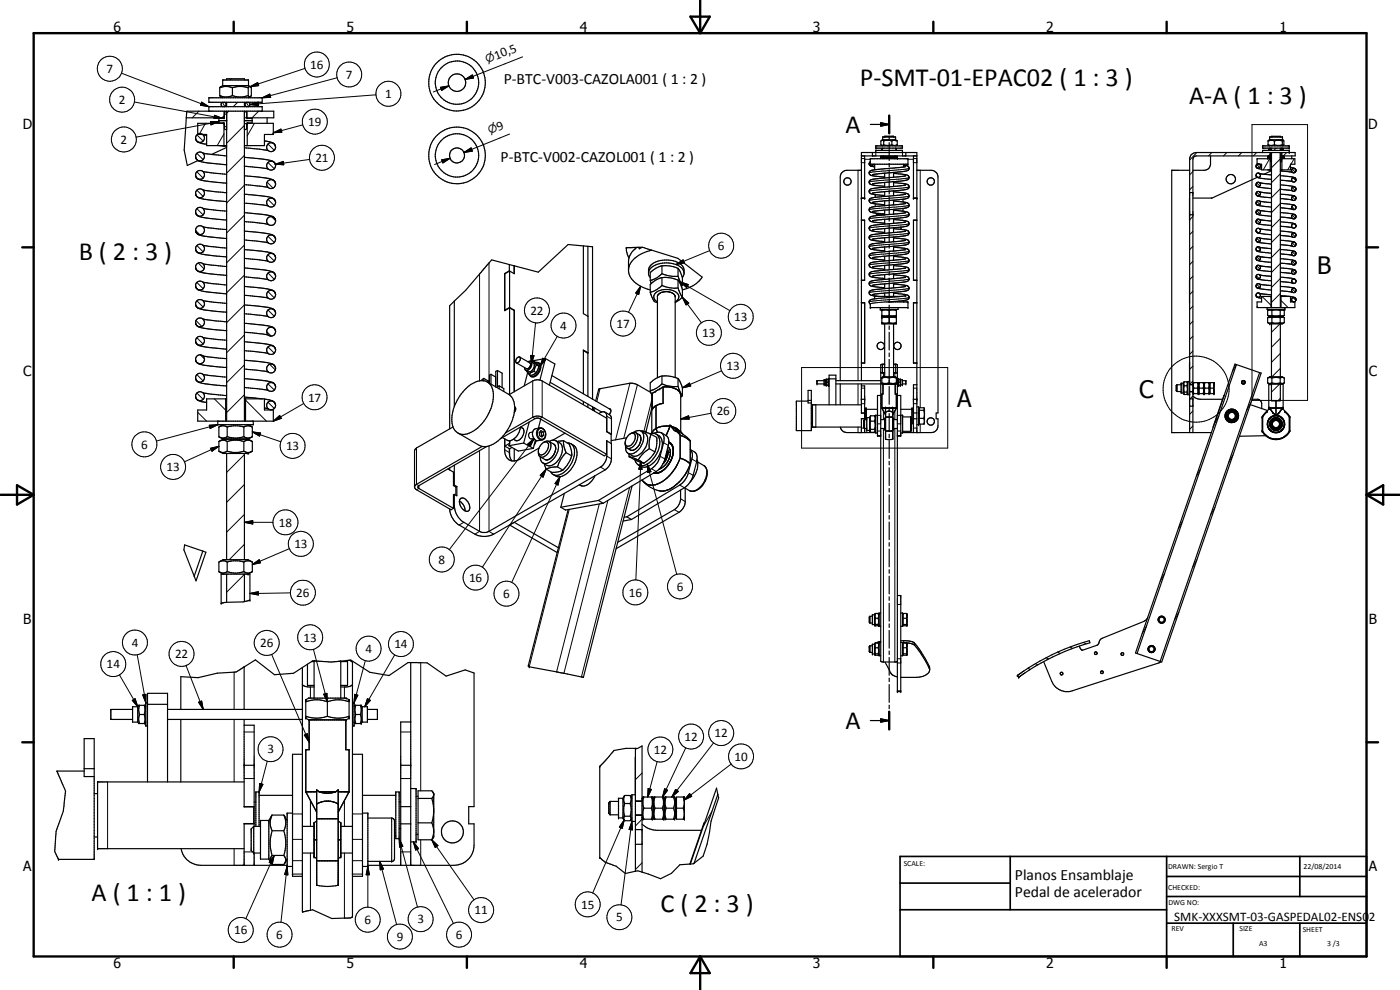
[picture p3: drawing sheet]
<svg xmlns="http://www.w3.org/2000/svg" width="420mm" height="297mm" viewBox="0 0 420 297" stroke-linecap="round" stroke-linejoin="round" font-family="sans-serif">
<defs><g id="words">
<g font-size="7.9">
<text x="258.1" y="25.8">P-SMT-01-EPAC02 ( 1 : 3 )</text>
<text x="356.9" y="31.3">A-A ( 1 : 3 )</text>
<text x="253.8" y="39.9">A</text>
<text x="23.7" y="78.1">B ( 2 : 3 )</text>
<text x="253.8" y="218.7">A</text>
<text x="27.5" y="270.2">A ( 1 : 1 )</text>
<text x="198.2" y="273.6">C ( 2 : 3 )</text>
</g>
<g font-size="7.2">
<text x="395.3" y="82.2">B</text>
<text x="341.9" y="119.4">C</text>
<text x="287.2" y="122.3">A</text>
</g>
<g font-size="4.7">
<text x="151.2" y="25.2">P-BTC-V003-CAZOLA001 ( 1 : 2 )</text>
<text x="150.2" y="48.6">P-BTC-V002-CAZOL001 ( 1 : 2 )</text>
<text x="304.6" y="263.9">Planos Ensamblaje</text>
<text x="304.6" y="269.3">Pedal de acelerador</text>
</g>
<g font-size="4.2">
<text x="34" y="9.6">6</text>
<text x="104" y="9.6">5</text>
<text x="174" y="9.6">4</text>
<text x="244" y="9.6">3</text>
<text x="314" y="9.6">2</text>
<text x="384" y="9.6">1</text>
<text x="6.8" y="38.7">D</text>
<text x="410.6" y="38.7">D</text>
<text x="7" y="112.9">C</text>
<text x="410.8" y="112.9">C</text>
<text x="7" y="187.1">B</text>
<text x="410.8" y="187.1">B</text>
<text x="7" y="261.4">A</text>
<text x="410.8" y="261.4">A</text>
<text x="34" y="290.4">6</text>
<text x="104" y="290.4">5</text>
<text x="174" y="290.4">4</text>
<text x="244" y="290.4">3</text>
<text x="314" y="290.4">2</text>
<text x="384" y="290.4">1</text>
</g>
<g font-size="3.9">
<text x="148.9" y="17.9" transform="rotate(-21 148.9 17.9)">10,5</text>
<text x="32" y="21.9">7</text>
<text x="93.1" y="20.7">16</text>
<text x="103.8" y="23.6">7</text>
<text x="115.6" y="29.4">1</text>
<text x="35.7" y="31.2">2</text>
<text x="92.5" y="37.8">19</text>
<text x="149.6" y="39.3" transform="rotate(-22 149.6 39.3)">9</text>
<text x="36.2" y="43.1">2</text>
<text x="94.6" y="48.6">21</text>
<text x="215.5" y="75">6</text>
<text x="159.2" y="94.4">22</text>
<text x="168.1" y="99">4</text>
<text x="185" y="98.3">17</text>
<text x="210.8" y="101.1">13</text>
<text x="220.3" y="96.4">13</text>
<text x="218" y="111">13</text>
<text x="92.4" y="120.5">17</text>
<text x="215.1" y="124.6">26</text>
<text x="42.4" y="134.6">6</text>
<text x="85.8" y="135.1">13</text>
<text x="50" y="141.4">13</text>
<text x="83.7" y="158">18</text>
<text x="88.3" y="164.5">13</text>
<text x="131.6" y="169.1">8</text>
<text x="88.9" y="179.1">26</text>
<text x="140.8" y="174.6">16</text>
<text x="151" y="179.4">6</text>
<text x="188.7" y="179">16</text>
<text x="203.1" y="177.2">6</text>
<text x="39.5" y="194.1">4</text>
<text x="52.5" y="197.5">22</text>
<text x="78.1" y="194.2">26</text>
<text x="91.1" y="192.5">13</text>
<text x="109.7" y="195.9">4</text>
<text x="118.4" y="194.5">14</text>
<text x="32" y="200.5">14</text>
<text x="214.4" y="221.2">12</text>
<text x="80.3" y="226.1">3</text>
<text x="196.2" y="226.2">12</text>
<text x="205.4" y="222.3">12</text>
<text x="220.4" y="228.2">10</text>
<text x="142.4" y="274.3">11</text>
<text x="174.4" y="272.6">15</text>
<text x="70.3" y="280.3">16</text>
<text x="82.9" y="281.7">6</text>
<text x="109.4" y="277.2">6</text>
<text x="125.3" y="277">3</text>
<text x="136.8" y="281.7">6</text>
<text x="184.9" y="276.4">5</text>
<text x="352.4" y="276.3">SMK-XXXSMT-03-GASPEDAL02-ENS02</text>
<text x="119.1" y="282.3">9</text>
</g>
<g font-size="3.3">
<text x="146.2" y="19" transform="rotate(-21 146.2 19)">n</text>
<text x="147" y="40.3" transform="rotate(-22 147 40.3)">n</text>
</g>
<g font-size="2.4">
<text x="271.2" y="259.7">SCALE:</text>
<text x="350.6" y="260.7">DRAWN: Sergio T</text>
<text x="391.2" y="260.6">22/08/2014</text>
<text x="350.6" y="267">CHECKED:</text>
<text x="350.6" y="271.4">DWG NO:</text>
<text x="351.6" y="279.3">REV</text>
<text x="372" y="279.4">SIZE</text>
<text x="391" y="279.6">SHEET</text>
<text x="377.9" y="283.8">A3</text>
<text x="398.3" y="283.8">3 /3</text>
</g>
</g></defs>
<g fill="none" stroke="#000" stroke-width=".35">
<path d="M55.9 35.3l-.6 9.7 .9 4.7 3.2-1.5M55.9 35.3l.2-1.9h26.1v1.9h-8.1M55.9 35.3h11.4M62.7 33.4v-1.4h16v1.4M62.7 29.3h16v1.4h-16zM65.7 36.2h2.3M65.9 26.3a5 5 0 0 1 3.9 0M65.9 28.7a5 5 0 0 0 3.9 0M65.9 28.7l.9 .6M65.9 26.3v2.4M66.8 25.7v-1.7h7.8v1.7M66.8 25.7h7.8"/>
<path d="M66.8 25.7l-.9 .6M67 30.7a.67 .67 0 0 0-.6 .6 .67 .67 0 0 0 .4 .7M67.2 37v6.7M67.2 30.7a.67 .67 0 0 1 .7 .6 .67 .67 0 0 1-.5 .7M67.3 33.4v1.9M67.3 37v1.5l.3 .4h.4M67.3 37h-8v3.3h2.7v3.4h6M67.3 35.3l-.3 .2h-1.3v1.4l1.6 .1M68 24v-.4h5.4v.4M68 30.7v1.3M68 33.4v93M68 33.5h-.4l-.3 .3v1.5"/>
<path d="M69.8 26.3a7.2 7.2 0 0 1 4.7 0M69.8 28.7a7.2 7.2 0 0 0 4.7 0M69.8 26.3v2.4M73.4 30.7v1.3M73.4 33.4v93M73.4 33.5h.4l.2 .3 .1 1.6 1.6 .1v1.4l-1.6 .1-.1 1.5-.2 .4h-.4M73.4 36.2h2.3M74.1 37h7.9v3.3h-2.6v3.4h-6M74.1 33.4v1.9M74.2 37v6.7M74.2 30.7a.67 .67 0 0 0-.7 .6 .67 .67 0 0 0 .5 .7M74.4 30.7a.67 .67 0 0 1 .6 .6 .67 .67 0 0 1-.5 .7"/>
<path d="M74.5 26.3v2.4M74.6 25.7l.5 .3M75.1 26l.3 .3v2.4l-.3 .4-.6-.4M75.1 26l-.6 .3M75.1 29l-.5 .3M80.2 35.3v1.7M261.2 37.3h5.7M264.3 36.8l2.6 .5-2.6 .5zM266.9 34.7v5.3M58.7 58.3l.2 .4M58.7 58.2l.2 .5M58.7 58.3a1.34 1.34 0 0 1 1.5-1.7 1.34 1.34 0 0 1 .9 2 1.34 1.34 0 0 1-2.2 .1"/>
<path d="M58.7 52.7l.2 .5M58.7 41.7l.1 .2M58.7 41.6l.2 .6M58.7 47.1l.1 .4M58.8 53a1.33 1.33 0 0 1 1.4-1.8 1.33 1.33 0 0 1 1 2 1.33 1.33 0 0 1-2.3 0M58.8 47.5a1.34 1.34 0 0 1 1.2-2 1.34 1.34 0 0 1 1.2 2 1.34 1.34 0 0 1-2.3 .2M58.8 47.5l.1 .2M58.8 53l.1 .2M58.9 53.2a5.9 5.9 0 0 0 3.9 1.3l5.2 .5M58.9 58.7a3.4 3.4 0 0 0 2.7 1.1l6.4 .7M58.9 47.7a2.99 2.99 0 0 0 2.7 1.1l6.4 .6M58.9 42.2a4.8 4.8 0 0 0 3.1 1.1"/>
<path d="M58.9 42.2l.4 .4M60.9 57l7.1 .8M60.9 40.4h.1M60.9 51.5l7.1 .8M60.9 45.9l7.1 .9M61 40.5a1.35 1.35 0 0 0-1.6-.3 1.35 1.35 0 0 0-.7 1.5M61 40.4l1 .2M61 40.5a1.34 1.34 0 0 1 .1 1.7 1.34 1.34 0 0 1-1.6 .4M65.6 43.7l2.4 .2M68 44.2l-4.6 2.2M73.4 47.2l1.7 .2a22.7 22.7 0 0 1 7.1 1.2l.3 .3 .2 .8M73.4 44.3l7.1 .9"/>
<path d="M73.4 52.7l6.4 .7 1.9 .4 .6 .4M73.4 58.3l6.1 .6a4.2 4.2 0 0 1 2.8 .9M73.4 55.4l7.1 .9M73.4 49.9l7.1 .8M79.4 42.3l1.9 .3 .8 .5M82.1 43.1a1.34 1.34 0 0 0-2 .5 1.34 1.34 0 0 0 1 1.9 1.34 1.34 0 0 0 1.6-1.3M82.1 43.1l.6 1.1M82.1 43.1l.5 .5 .1 .6M82.3 54.2l.4 1M82.3 59.8l.4 .9M82.3 54.3a1.35 1.35 0 0 0-2.1 .2 1.35 1.35 0 0 0 .8 2 1.35 1.35 0 0 0 1.7-1.3M82.3 59.8a1.35 1.35 0 0 0-1.9 0 1.35 1.35 0 0 0 0 1.9"/>
<path d="M82.3 54.3l.4 .9M258.5 51.1h-4.3a2.09 2.09 0 0 0-2 2v61.1M258.5 46.8h16.7M258.5 59.4h1M259.5 46.8v12.7h-1M260.8 49.1l.2 .4M260.9 49.5l.6 .4 1 .2M261.2 47.6h11.3v1.7h-11.3zM261.2 48.6l-.4 .4 .1 .5M261.8 45.8v1M262.2 49.3a.67 .67 0 0 1-.6 .5 .67 .67 0 0 1-.6-.3M262.5 50.9a1.48 1.48 0 0 0-1.7 1.1 3.3 3.3 0 0 0 3 1l1.7 .1"/>
<path d="M262.5 49.3v1.6M262.7 59.2l-.8 .2a.85 .85 0 0 0-1.1 .8 .85 .85 0 0 0 1.1 .8l.8 .1M262.8 58.4l-.1 .8M262.8 43.8h8v.6h-8zM262.8 45.8v-.7h8v.7M264.3 46.9h5v.6h-5zM264.3 47.2h5M264.5 43.6l.4 .2M264.9 42v-.9h3.9v.9M264.9 42h3.9M264.9 42l-.4 .2M265 44.4a.34 .34 0 0 0-.3 .4 .34 .34 0 0 0 .3 .3"/>
<path d="M265.1 47.5v.1M265.1 46.8v.1M265.2 42.3l-.3-.2-.5 .2v1.2l.3 .1 .5-.1M265.2 42.3l.9-.2 1.6 .2M265.2 43.5l.9 .1 1.6-.1M265.2 42.3v1.2M265.5 53.4l-3 .3a1.17 1.17 0 0 0-1.6 1.2l.4 .4 .8 .2 3.4 .4M265.5 41.1v-.2h2.7v.2M265.5 52v1.4M265.5 54.7v1.5M265.5 57.5v1.4M265.5 56.2l-2.5 .2a2.1 2.1 0 0 0-2.2 .9 1.31 1.31 0 0 0 1.7 1l3 .4"/>
<path d="M265.5 58.9l-2.8 .3M266.9 40.9v1M266.9 42.8v5.3M266.9 49v1M266.9 50.9v5.4M266.9 57.1v1.1M266.9 59.1v5.3M267.7 42.3l.6-.2 1 .2M267.7 43.5l.6 .1 1-.1M267.7 42.3v1.2M268.1 54.5l-6.2 .7M268.1 57.3l-6.2 .7"/>
<path d="M268.2 54.8l1 .1a5.5 5.5 0 0 1 3.5 .9 1.01 1.01 0 0 1-1.3 1.1l-3.3 .4M268.2 51.7v1.5M268.2 54.5v1.4M268.2 57.3v1.4M268.2 52l1.3 .2a5 5 0 0 1 3.2 .7 1.01 1.01 0 0 1-.2 1 1.01 1.01 0 0 1-1.1 .3l-3.3 .3M268.2 57.6l3.6 .4a.82 .82 0 0 1 1 .6 .82 .82 0 0 1-.7 1l-4 .5M268.5 46.8l.1 .1M268.6 47.5l-.1 .1M268.7 44.4l.3 .4-.3 .3M268.8 42l.5 .3M269.3 43.5l-.5 .3M269.3 42.3v1.2"/>
<path d="M271 59.8v.8M271.2 49.3v.8M271.2 49.6l.9 .1a.86 .86 0 0 1 .7 1.1 .86 .86 0 0 1-1.1 .6l-9.8 1M271.8 55.5l-6.3 .7M271.8 58.3l-6.3 .6M271.8 52.7l-6.3 .7M271.8 50l-9.3 .9M271.9 45.8v1M274.1 59.4h1.1M274.1 46.8v12.7h1.1M275.2 51.1h4.3a2.09 2.09 0 0 1 2 2v70.8h-.5v1.7h.5v2.2a2 2 0 0 1-2 2h-8.6M357 51.1h-5.3v78.7h11.8"/>
<path d="M357 59.4v6.7M357 57.8h1M363.3 46.8v2.6l-.7 1.3-1 .4h-3.6M377 58.3l.1 .2M377 50v.1M377 55.5v.1M377 55.5l.1 .2M377 52.7l.1 .3M377.1 55.7l.2 .3M377.1 53l.1 .1M377.1 58.5l.2 .3M377.1 53l.2 .2"/>
<path d="M377.1 50.2l.2 .2M377.2 49.3l-.2 .4 .1 .5M377.2 58.7l.4 .1M377.2 49.3l.5-.2 .9 .3M377.3 49.3h1.3v1.7h3M377.3 49.3v-1.7h3.9v3.4M377.3 53.2h.1M377.3 53.2l-13.6 6.2h-5.7M377.3 56l4.3 .6M377.3 53.2h.2M377.4 50.5l1.2 .3M377.5 58.8h.1"/>
<path d="M377.5 53.3l4.1 .5M377.6 58.8l4 .6M378 54.9h.2M378 57.6l.2 .1M378 52.1h.2M378.1 52.1a.68 .68 0 0 0-.9-.1 .68 .68 0 0 0-.1 1M378.1 57.7a.67 .67 0 0 0-.8-.2 .67 .67 0 0 0-.3 .8M378.1 54.9a.68 .68 0 0 1 .1 .8 .68 .68 0 0 1-.9 .3M378.1 52.1a.69 .69 0 0 1 .1 .9 .69 .69 0 0 1-.9 .2M378.1 49.3a.69 .69 0 0 1 0 1 .69 .69 0 0 1-1-.1M378.1 54.9a.68 .68 0 0 0-.8-.1 .68 .68 0 0 0-.3 .7M378.1 57.7a.66 .66 0 0 1-.1 1l-.4 .1"/>
<path d="M378.2 52.1l1.2 .2M378.2 54.9l3.4 .3M378.2 57.7l3.4 .3M378.9 45.8v-.7h8v.7M378.9 43.8h8v.6h-8zM379.4 52.3l2.2 .2M380.4 47.2h1.2M380.6 42.3l.7-.2 1.2 .2M380.6 43.5l.7 .1 1.2-.1M380.6 43.5l.4 .3M380.6 42.3v1.2M380.7 51l.9 .1"/>
<path d="M381 42v-.9h3.9v.9M381 42h3.9M381 42l-.4 .3M381.1 44.4a.34 .34 0 0 0-.3 .4 .34 .34 0 0 0 .3 .3M381.2 45.8v1h-22.2l-.6 .2-.3 .4-.1 82.4M381.2 44.4l.3 .4-.3 .3M381.6 41.1v-.2h2.6v.2M381.6 45.8l-.3 .2-.1 .9h-.8v.6h.8l.1 .9 .3 .1M381.6 51.2l-2.3 1.1M381.6 44.4v.7M381.6 45.8v46.5M382.5 42.3l.9-.2 1.4 .2"/>
<path d="M382.5 43.5l.9 .1 1.4-.1M382.5 42.3v1.2M384.2 55.5l3.2 .3a1.43 1.43 0 0 1 1.5 .7M384.2 47.2h1.2M384.2 51.3l3.6 .4M384.2 54l3.6 .5M384.2 56.8l3.6 .4M384.2 59.6l3.6 .4M384.2 58.3l3.2 .2 1.3 .4M384.2 52.7l4.2 .6M384.2 45.8l.4 .2v.8M384.2 44.4v.7"/>
<path d="M384.2 45.8v46.5M384.6 46.8h4.1v-1h-29.7a2.09 2.09 0 0 0-2 1.6v82.4M384.6 47.6h4v1.7h-1.3v1.7h-3.1M384.6 46.8l.8 .1v.6l-.8 .1M384.6 47.6v.8l-.4 .1M384.7 45.8v1M384.7 47.6v3.4M384.8 42.3v1.2M384.9 42l.2 .1M385.1 42.1l-.3 .2M385.1 42.1l.2 1.4-.2 .1-.3-.1M385.1 43.6l-.2 .2"/>
<path d="M387.3 50.2l1.1 .3 .5 .5M387.7 46.8v.8M388.4 53.3a.67 .67 0 0 0-.7 .8 .67 .67 0 0 0 1 .4 .67 .67 0 0 0 0-1.1M388.4 53.3l.3 .1M388.7 56.2a.67 .67 0 0 0-1.1 .4 .67 .67 0 0 0 .7 .8 .67 .67 0 0 0 .6-.9M388.7 50.6a.68 .68 0 0 0-.9 .2 .68 .68 0 0 0 0 .9M388.7 58.9l.2 .6M388.7 56.2l.2 .3M388.7 50.7l.2 .2M388.8 53.6l.1 .4M388.9 50.9v.2M388.9 56.5v.2"/>
<path d="M388.9 51.1a.69 .69 0 0 1-.3 .7 .69 .69 0 0 1-.8-.1M58.7 63.8a1.34 1.34 0 0 1 1.5-1.6 1.34 1.34 0 0 1 .9 2 1.34 1.34 0 0 1-2.2 .1M58.7 63.8l.2 .5M58.7 74.8l.2 .6M58.7 69.3l.1 .3M58.8 69.6a1.33 1.33 0 0 1 1.2-1.9 1.33 1.33 0 0 1 1.2 1.9 1.33 1.33 0 0 1-2.3 .2M58.8 69.6l.1 .2M58.9 64.3a2.99 2.99 0 0 0 2.7 1.1l6.4 .6M58.9 69.8a4.6 4.6 0 0 0 3.6 1.2l5.5 .5M58.9 75.4a7.5 7.5 0 0 0 4.5 1.3l4.6 .4M60.9 68.1l7.1 .8M60.9 79.1l7.1 .9"/>
<path d="M60.9 73.6l7.1 .8M60.9 62.5l7.1 .9M73.4 63.8l1.3 .1a30.2 30.2 0 0 1 7.4 1.2l.5 .6 .1 .6M73.4 77.5l7.1 .9M73.4 74.8l6.1 .7 2.4 .6M73.4 72l7.1 .8M73.4 69.3l4.5 .5a8.7 8.7 0 0 1 4.3 .9l.4 .5 .1 .6M73.4 66.5l7.1 .8M73.4 61l7.1 .8M81.9 76.1a1.34 1.34 0 0 0-1.7 .5 1.34 1.34 0 0 0 .2 1.7M81.9 76.1l.7 .9M81.9 76.1l.5 .4"/>
<path d="M82.3 76.5l.4 .9M82.7 77.1v.3M82.7 71.8a1.34 1.34 0 0 1-.8 1.3 1.34 1.34 0 0 1-1.5-.3M82.7 60.7a1.34 1.34 0 0 1-.8 1.3 1.34 1.34 0 0 1-1.5-.3M82.7 71.8a1.33 1.33 0 0 0-1.8-1.2 1.33 1.33 0 0 0-.5 2.2M82.7 77.4a1.34 1.34 0 0 1-.8 1.2 1.34 1.34 0 0 1-1.5-.3M152.9 79.4v1.9M154.3 79.8h.1M154.3 79.8l-6.7-1.8-7.9 9.1-3.4 3.2M154.3 79.8v2.3M154.3 79.8v2.3l-1.4-.8M154.3 79.8l7.2 1.9 9-8.3 7.3 .6v45.8"/>
<path d="M175.1 73.8v20.3l1.4 .8M176.4 73.9l.1 31.9M190.7 74.3v.4M191.2 74.2a8.8 8.8 0 0 1 4.4 .9M191.2 74.2l-3.2 .1v1.2l.8 1.9M191.2 74.2a5.6 5.6 0 0 0-2.6 4.2v3a7.3 7.3 0 0 0 5.8 5.4l.7 .2M191.7 74.2l.2 .5M195.6 75.1l7.8 2.4 7.3 5.6a9.5 9.5 0 0 1-5.9 3.9M195.6 75.1a9.4 9.4 0 0 0-6.7 4.4l-.3 1.4M198.7 79.8h.3a9.4 9.4 0 0 1 4.5 .7M198.7 79.8l-1.8 .6-1.8 1.4v2.4M198.7 79.8v2.3"/>
<path d="M258.5 66h1v18.1h-1M258.5 66.1h1M261.9 66.2h.1M261.9 66.2v.1M261.9 77.3h.1M262.7 61.1v.9M262.7 62a2.34 2.34 0 0 0-1.9 .8 1.2 1.2 0 0 0 1.7 1.1l3 .3M262.7 61.1l2.8 .3M262.8 63.9l.7 .5h2M265.5 60.3v1.4M265.5 63v1.5M265.5 65.8v1.4"/>
<path d="M265.5 68.6v1.4M265.5 71.3v1.5M265.5 74.1v1.5M265.5 76.9v1.4M265.5 79.6v1.5M265.5 64.5l-1.4 .1a4.1 4.1 0 0 0-3.3 .9 1.3 1.3 0 0 0 1.7 1.2l3 .3M265.5 67.2l-2.8 .3a2.34 2.34 0 0 0-1.9 .8 1.37 1.37 0 0 0 1.7 1.1l3 .3M265.5 70l-2.5 .2a2.34 2.34 0 0 0-2.2 .9 1.3 1.3 0 0 0 1.7 1.1l3 .3M265.5 72.8l-2.5 .2a2.5 2.5 0 0 0-2.1 .7 1.09 1.09 0 0 0 1.3 1.2l3.3 .4M265.5 75.5l-2.8 .3a2.34 2.34 0 0 0-1.9 .8 1.3 1.3 0 0 0 1.7 1.1l3 .3M265.5 78.3l-2.5 .2a2.34 2.34 0 0 0-2.2 .9 1.36 1.36 0 0 0 1.7 1.1l3 .3M265.5 61.7l-2.8 .3"/>
<path d="M266.9 65.3v1M266.9 67.2v5.3M266.9 73.4v1.1M266.9 75.3v5.3M268.1 65.6l-6.2 .6M268.1 60.1l-6.2 .6M268.1 62.8l-6.2 .7M268.1 68.4l-6.2 .6M268.1 71.1l-6.2 .7M268.1 73.9l-6.2 .6M268.1 76.6l-6.2 .7M268.1 79.4l-6.2 .7"/>
<path d="M268.2 65.8l3.6 .5a.82 .82 0 0 1 1 .6 .82 .82 0 0 1-.7 1l-1.7 .2M268.2 60.1v1.4M268.2 62.8v1.5M268.2 65.6v1.4M268.2 68.4v1.4M268.2 71.1v1.5M268.2 73.9v1.4M268.2 76.6v1.5M268.2 79.4v1.5M268.2 60.3l1.3 .2a5.2 5.2 0 0 1 3.2 .8 1 1 0 0 1-.2 1 1 1 0 0 1-1.1 .2l-3.3 .3M268.2 63.1l1 .1a6.5 6.5 0 0 1 3.5 .7 .9 .9 0 0 1-.1 1 .9 .9 0 0 1-1 .3l-3.5 .4M268.2 68.6l1.3 .1a5.9 5.9 0 0 1 3.2 .8 .92 .92 0 0 1-.1 1 .92 .92 0 0 1-1 .2l-3.5 .4"/>
<path d="M268.2 71.4l.7 .1a7.7 7.7 0 0 1 3.8 .7 .94 .94 0 0 1-.1 1 .94 .94 0 0 1-1 .3l-3.5 .4M268.2 74.2l1 .1a5.2 5.2 0 0 1 3.5 .8l.1 .5a3.1 3.1 0 0 1-2.6 .9l-2.1 .1M268.2 76.9l1 .1a6.5 6.5 0 0 1 3.5 .8 .83 .83 0 0 1-.1 .9 .83 .83 0 0 1-.8 .3l-3.7 .4M268.2 79.7h.3a10.2 10.2 0 0 1 4.2 .8 .94 .94 0 0 1-.1 1 .94 .94 0 0 1-1 .3l-3.5 .4M268.3 68.3v.3M270.4 68.1v.7M270.4 68.1l-2.3 .3M271 62.5v.9M271.8 61l-6.3 .7M271.8 63.8l-6.3 .7M271.8 69.3l-6.3 .7M271.8 72.1l-6.3 .7"/>
<path d="M271.8 74.9l-6.3 .6M271.8 77.6l-6.3 .7M271.8 66.6l-6.3 .6M274.1 66.1h1.1M275.2 66h-1.1v18.1h1.1M357 64.4h1M377 72.1l.1 .2M377 69.3l.1 .3M377 66.5l.1 .3M377 63.8l.1 .2M377 61l.1 .3M377 77.6l.1 .3"/>
<path d="M377.1 69.6a5.4 5.4 0 0 0 3.2 .7l1.3 .1M377.1 77.9l.9 .4 3.6 .4M377.1 64a.68 .68 0 0 1 .3-1 .68 .68 0 0 1 .9 .6 .68 .68 0 0 1-.8 .7M377.1 61.3a8.7 8.7 0 0 0 4.1 .8h.4M377.1 66.8l.1 .2M377.1 72.3v.1M377.1 64v.1M377.1 69.6l.2 .2M377.1 66.8l.2 .2M377.1 72.4l.2 .2M377.1 72.4l.4 .2M377.1 64.1l.2 .2"/>
<path d="M377.2 67l.3 .1M377.3 67v.1M377.3 64.3l1.5 .3 2.8 .3M377.5 72.6l4.1 .6M377.5 67.1l4.1 .5M378 60.4h.2M378 63.2l3.6 .3M378 65.9h.2M378 71.4l.2 .1M378 77h.2M378 79.8h.2M378.1 60.4a.68 .68 0 0 0-.9-.1 .68 .68 0 0 0-.1 1"/>
<path d="M378.1 79.8a.75 .75 0 0 0-1.2 .4 .75 .75 0 0 0 .9 .9l3.8 .4M378.1 71.5a.68 .68 0 0 0-.9-.1 .68 .68 0 0 0-.1 .9M378.1 79.8a.68 .68 0 0 1 .1 .8 .68 .68 0 0 1-.7 .3M378.1 74.2a.68 .68 0 0 1-.1 1.1 .68 .68 0 0 1-1-.5M378.1 71.5a.69 .69 0 0 1 .1 .8 .69 .69 0 0 1-.7 .3M378.1 66a.66 .66 0 0 1 .1 .7 .66 .66 0 0 1-.7 .4M378.1 77a.68 .68 0 0 1-.1 1 .68 .68 0 0 1-.9-.1M378.1 66a.68 .68 0 0 0-.9-.1 .68 .68 0 0 0-.1 .9M378.1 68.7a.68 .68 0 0 0-.9-.1 .68 .68 0 0 0-.1 1M378.1 77a.68 .68 0 0 0-.9-.1 .68 .68 0 0 0-.1 1M378.1 60.4a.68 .68 0 0 1-.1 1 .68 .68 0 0 1-.9-.1M378.1 68.7a.68 .68 0 0 1 0 .9 .68 .68 0 0 1-.9 .1"/>
<path d="M378.2 65.9l3.4 .4M378.2 74.2a.75 .75 0 0 0-1.3 .4 .75 .75 0 0 0 .9 .9l3.8 .4M378.2 60.4l3.4 .4M378.2 68.7l3.4 .4M378.2 71.5l3.4 .4M378.2 74.2l3.4 .4M378.2 77l3.4 .4M378.2 79.8l3.4 .3M384.2 77.6l4.3 .6M384.2 66.5l4.1 .6M384.2 69.3l4.3 .6M384.2 62.4l3.6 .4"/>
<path d="M384.2 65.1l3.6 .4M384.2 67.9l3.6 .4M384.2 70.7l3.6 .3M384.2 73.4l3.6 .4M384.2 76.2l3.6 .4M384.2 79l3.6 .4M384.2 74.8l3.7 .4 .9 .5M384.2 72.1l4.3 .6M384.2 63.8l4.3 .6M384.2 61l3.7 .4 .8 .2 .2 .4M388.3 67.1a.68 .68 0 0 0-.7 .6 .68 .68 0 0 0 .6 .8 .68 .68 0 0 0 .7-.6v-.3M388.3 67.1l.4 .2"/>
<path d="M388.3 67.1h.2M388.5 64.4a.69 .69 0 0 0-.8 .8 .69 .69 0 0 0 1.1 .4 .69 .69 0 0 0-.1-1.2M388.5 72.7a.68 .68 0 0 0-.9 .7 .68 .68 0 0 0 1 .5 .68 .68 0 0 0 .1-1.1M388.5 78.2a.68 .68 0 0 0-.9 .6 .68 .68 0 0 0 .8 .7 .68 .68 0 0 0 .5-.9M388.5 69.9a.67 .67 0 0 0-.8 .3 .67 .67 0 0 0 .1 .8M388.5 69.9a.69 .69 0 0 1 .4 1 .69 .69 0 0 1-1.1 .1M388.5 72.7l.4 .6M388.5 72.7l.2 .1M388.5 64.4l.2 .1M388.5 78.2l.4 .5M388.5 78.2l.2 .1M388.7 67.2l.2 .4"/>
<path d="M388.7 64.5l.2 .5M388.7 61.8a.66 .66 0 0 0-1 .2 .66 .66 0 0 0 .6 .9 .66 .66 0 0 0 .6-.9M388.7 75.6a.67 .67 0 0 0-.9 0 .67 .67 0 0 0 0 1M388.7 70.1l.2 .2M388.7 78.4l.2 .2M388.8 75.7a.67 .67 0 0 1-.1 .9 .67 .67 0 0 1-.9 0M388.8 67.4l.1 .2M388.8 75.7l.1 .4M388.8 61.9l.1 .2M388.9 70.4v.2M388.9 67.6v.2M388.9 62.1v.2"/>
<path d="M388.9 78.7v.2M58.7 91.4l.2 .5M58.7 96.9l.2 .6M58.7 80.3l.1 .4M58.7 85.9l.1 .3M58.8 80.6a2.73 2.73 0 0 0 2.8 1.4l6.4 .6M58.8 86.2a1.34 1.34 0 0 1 1.2-1.9 1.34 1.34 0 0 1 1.2 1.9 1.34 1.34 0 0 1-2.3 .2M58.8 80.6a1.33 1.33 0 0 1 1.2-1.8 1.33 1.33 0 0 1 1.2 1.8 1.33 1.33 0 0 1-2.1 .5M58.8 91.7a1.33 1.33 0 0 1 1.4-1.8 1.33 1.33 0 0 1 1 2 1.33 1.33 0 0 1-2.3 0M58.8 86.2l.1 .2M58.8 91.8l.1 .1M58.9 91.9a5.6 5.6 0 0 0 3.9 1.3l5.2 .5"/>
<path d="M58.9 86.4a2.99 2.99 0 0 0 2.7 1.1l6.4 .7M58.9 97.5a2.99 2.99 0 0 0 2.7 1.1l6.4 .6M60.9 84.7l7.1 .8M60.9 90.2l7.1 .8M60.9 95.8l7.1 .8M73.4 94.1l7.1 .9M73.4 97l6.1 .7a4.2 4.2 0 0 1 2.8 .8l.3 .4M73.4 85.9l1.7 .2a22.7 22.7 0 0 1 7.1 1.2l.3 .4 .2 .7M73.4 80.4l1.3 .1a28.7 28.7 0 0 1 7.4 1.2l.2 .2M73.4 83.1l7.1 .8M73.4 88.6l7.1 .9M73.4 91.5l7.1 .7 1.6 .6 .4 .4"/>
<path d="M73.4 99.7l7.1 .8M82.3 81.9l.4 1M82.3 82a1.35 1.35 0 0 0-1.9 0 1.35 1.35 0 0 0 0 1.9M82.3 82l.4 .9M82.6 99l.1 .5M82.6 99a1.33 1.33 0 0 0-2-.6 1.33 1.33 0 0 0-.2 2.1M82.6 93.4l.1 .6M82.6 98.9l.1 .6M82.7 82.9a1.37 1.37 0 0 1-.8 1.2 1.37 1.37 0 0 1-1.5-.2M82.7 99.5a1.34 1.34 0 0 1-.8 1.2 1.34 1.34 0 0 1-1.5-.2M136.3 90.3l-1.4 1.4v37M136.3 90.3v31.7"/>
<path d="M151.5 82.1v11.1l1.4-.8M152.9 81.3h.1M152.9 81.3l-1.4 .8M152.9 81.3v10.9M152.9 92.4v25.9M152.9 92.4l1.4 .8M152.9 92.2l1.4 .9M152.9 92.2l-1.3 .9M154.3 93.1v24.4M154.3 93.1h.1M194.6 81.7a5.1 5.1 0 0 1 5.4-2.8 5.2 5.2 0 0 1 5.2 2.5l.1 .9-.5 1M195.1 87.7l.8 2a1.4 1.4 0 0 0 1.4 1.1"/>
<path d="M195.1 84.2l.3 .9M197.3 90.6a1.82 1.82 0 0 1-1-2.1 1.82 1.82 0 0 1 1.9-1.4 4.6 4.6 0 0 1 5.5 1.5l-.1 1.1-1 .9M198.7 85.6l2.4 .8h2.4M198.7 83.3a9.6 9.6 0 0 1 4.8 .7M198.7 85.6l-2.2 1.6-1.4 .5M198.7 83.3l-1.8 .7-1.8 1.3v2.4M198.7 83.3v2.3M198.7 82.1l-1.8 1.4-1.8 .7M198.7 82.1l1.8 .6 3 .2M203.5 84l1.3 2.8v2.4M203.5 80.5v2.4M203.5 84v2.4"/>
<path d="M203.5 82.9l1.3 2.7M203.5 86.4l1.3 2.8M203.5 80.5l.7 1.1 .6 1.7M204.8 83.3v2.3M204.8 89.2l-2.2 1.6M204.8 85.6l-.3 .3M205.3 82a3.2 3.2 0 0 0-2.7-3.6 7 7 0 0 0-7.7 1.7 2.94 2.94 0 0 0-.1 2.6l.3 .6M258.5 90.8h1v18.2h-1M258.5 90.9h1M261.9 88.4h.1M261.9 82.8h.1M261.9 88.3v.1"/>
<path d="M264.2 92.3v.5h5.3v-.5M264.7 94.6l1.1 .2 3.2-.2M264.7 93.2l1.1-.2 3.2 .2M264.7 95.3l.5-.1 3.8 .1M264.7 96.8l.8 .2 1.4-.2 1.3 .2 .8-.2M265 95l-.3 .2v1.8l.3 .2h3.7l.3-.2v-1.8l-.3-.2M265 92.8l-.3 .2v1.8l.3 .2M265 95h3.7M265.5 83.8l-3.4 .4a.93 .93 0 0 0-1 .4 .93 .93 0 0 0 0 1l1 .4 3.4 .4M265.5 82.4v1.4M265.5 85.2v1.4M265.5 87.9v1"/>
<path d="M265.5 97.2v15.9M265.5 81.1l-3.4 .3a.88 .88 0 0 0-1.1 .5 .88 .88 0 0 0 .2 1.1l4.3 .6M265.5 86.6a9.9 9.9 0 0 0-4.5 .8 .79 .79 0 0 0 0 .9 .79 .79 0 0 0 .7 .3l1.9 .3M266.9 81.5v1.1M266.9 83.4v5.4M266.9 89.7v1M266.9 91.6v5.3M266.9 97.8v1M266.9 99.7v5.3M268.1 82.2l-6.2 .6M268.1 85l-6.2 .6M268.1 87.7l-6.2 .6"/>
<path d="M268.2 88l3.5 .4a.88 .88 0 0 1 1.2 .8 .88 .88 0 0 1-1.2 .9l-.6 .1M268.2 82.2v1.4M268.2 85v1.4M268.2 87.7v1.2M268.2 97.2v15.9M268.2 82.5h1a6.8 6.8 0 0 1 3.5 .8 .8 .8 0 0 1-.8 1.2l-3.8 .5M268.2 85.2l.7 .1a7.5 7.5 0 0 1 3.8 .8 .95 .95 0 0 1-.1 1 .95 .95 0 0 1-1 .3l-3.5 .3M268.2 86.4l-2.7 .2M268.7 92.8l.3 .2v1.8l-.3 .2M270.2 88.9h-7.7v.8M271.1 90.2l-4.1 .4M271.2 90.2v.4"/>
<path d="M271.8 88.7l-10.4 1.2a.68 .68 0 0 0-.6 .6 .68 .68 0 0 0 .4 .7v1.1h11.3v-1.7h-7.1M271.8 83.2l-6.3 .6M271.8 85.9l-3.6 .5M271.8 80.4l-6.3 .7M274.1 90.9h1.1M275.2 90.8h-1.1v18.2h1.1M357 84.1v6.8M377 88.7v.1M377 80.4v.1M377 83.1v.2M377 85.9l.1 .2M377.1 86.1a5.4 5.4 0 0 0 3.2 .8l1.3 .1"/>
<path d="M377.1 80.6l.2 .3M377.1 89l.2 .2M377.4 89.2l1.2 .3M378 88.1h.2M378 82.5h.2M378 85.3h.2M378.1 82.5a.72 .72 0 0 0-1.1 .4 .72 .72 0 0 0 .8 .9l3.8 .4M378.1 88.1a.69 .69 0 0 0-.9 0 .69 .69 0 0 0-.1 .9M378.1 85.3a.68 .68 0 0 0-.9-.1 .68 .68 0 0 0-.1 .9M378.1 88.1a.71 .71 0 0 1 0 .9 .71 .71 0 0 1-1 .1M378.1 82.5a.66 .66 0 0 1-.1 1.1h-.8M378.1 85.3a.68 .68 0 0 1-.1 1 .68 .68 0 0 1-.9-.2"/>
<path d="M378.2 82.5l3.4 .4M378.2 85.3l3.4 .4M378.2 88.1l3.4 .3M380.3 92.3v.5h5.3v-.5M380.4 94.6l.7 .2 .6-.2M380.4 93.2l.7-.2 .6 .2M380.4 96.8l.7 .4h3.7l.6-.4M380.4 95.3l.4-.1 .9 .1M380.4 96.8l.5 .2 .8-.2M380.4 93.2v1.4M380.4 95.3v1.5M380.4 94.6l.7 .4"/>
<path d="M381.1 95h3.7M381.1 92.8l-.7 .4M381.1 95l-.7 .3M381.5 88.9v3.4M381.6 88.9h-3v1.7h-1.3v1.7h11.3v-1.7h-1.3v-1.7h-3.1M381.6 97.2v15.9M381.7 94.6l1.2 .2 1.3-.2M381.7 93.2l1.2-.2 1.3 .2M381.7 95.3l.6-.1 1.9 .1M381.7 96.8l.9 .2 1.6-.2M381.7 93.2v1.4M381.7 95.3v1.5"/>
<path d="M384.2 94.6l.6 .2 .6-.2M384.2 93.2l.6-.2 .6 .2M384.2 95.3l.3-.1 .9 .1M384.2 96.8l.5 .2 .7-.2M384.2 93.2v1.4M384.2 95.3v1.5M384.2 80.4l2.8 .2a2.02 2.02 0 0 1 1.8 .7M384.2 85.9l4.3 .6M384.2 81.7l3.6 .4M384.2 84.5l3.6 .4M384.2 87.2l3.6 .5M384.2 88.7l2.2 .2"/>
<path d="M384.2 83.1l3.2 .3 1.3 .4M384.2 97.2v15.9M384.5 88.9v3.4M384.8 92.8l.6 .4M384.8 95l.6 .3M385.4 93.2v1.4M385.4 95.3v1.5M385.4 94.6l-.6 .4M386.7 88.9h.3M387.3 90.3l.5 .1M387.3 89l1.1 .2 .4 .3M387.8 90.4l.3 .2"/>
<path d="M388.5 86.5a.7 .7 0 0 0-1 .6 .7 .7 0 0 0 1 .6 .7 .7 0 0 0 .2-1.1M388.5 86.5l.2 .1M388.7 83.8a.68 .68 0 0 1 .1 1 .68 .68 0 0 1-1 .1M388.7 83.8a.68 .68 0 0 0-.9 .2 .68 .68 0 0 0 0 .9M388.7 89.4a.68 .68 0 0 0-1 .1 .68 .68 0 0 0 .1 .9M388.7 86.6l.2 .6M388.7 83.8l.2 .6M388.7 81.2v-.1a.67 .67 0 0 0-1.1 .4 .67 .67 0 0 0 .8 .8 .65 .65 0 0 0 .4-1M388.8 89.5l.1 .3M388.8 81.3l.1 .3M388.9 89.8l-.2 .6-.3 .2M58.7 102.5l.2 .5"/>
<path d="M58.7 119.1l.1 .4M58.7 108l.1 .4M58.7 113.5l.2 .6M58.8 108.3a1.33 1.33 0 0 1 1.2-1.8 1.33 1.33 0 0 1 1.2 1.8 1.33 1.33 0 0 1-2.1 .5M58.8 108.3l.1 .2M58.9 114.1a4.2 4.2 0 0 0 3 1.1l6.1 .6M58.9 103l.2 .3M58.9 108.5l.2 .3M58.9 119.6a1.34 1.34 0 0 1 .7-2.1 1.34 1.34 0 0 1 1.7 1.6 1.34 1.34 0 0 1-2.2 .7M58.9 103a1.33 1.33 0 0 1 1-2 1.33 1.33 0 0 1 1.4 1.7 1.33 1.33 0 0 1-2.2 .5M58.9 119.6a4.8 4.8 0 0 0 3.1 1.2M58.9 103l.2 .2"/>
<path d="M58.9 119.6l.1 .2M59.1 103.3a3.4 3.4 0 0 0 2.5 .8l6.4 .7M59.1 108.8l.6 .4 1.4 .4 6.9 .7M60.9 112.3l7.1 .9M60.9 117.9l7.1 .8M60.9 101.3l7.1 .8M60.9 106.8l7.1 .8M67.7 119.7v6.7M68 119.7h-6v3.3h-2.7v3.4h22.7v-3.4h-2.6v-3.3h-6M73.4 113.6l6.1 .6 2.6 .7M73.4 108.1l7.9 1 1 .5 .4 1M73.4 119.1l5.5 .6"/>
<path d="M73.4 102.5l2.2 .2a21.4 21.4 0 0 1 6.6 1.2l.4 .5 .1 .6M73.4 105.2l7.1 .8M73.4 110.7l7.1 .8M73.4 116.2l7.1 .9M73.7 119.7v6.7M79.4 119.8l1.3 .1 1.4 .6M82.1 114.9l.5 .6M82.1 115a1.35 1.35 0 0 0-2 .6 1.35 1.35 0 0 0 1 1.8 1.35 1.35 0 0 0 1.6-1.3M82.1 115l.5 .6M82.6 115.6l.1 .5M82.6 115.5l.1 .6M139.3 117.1a6.6 6.6 0 0 1 6.4-2.8 5 5 0 0 1 2.2 6.3 13.3 13.3 0 0 1-7.6 9.6 3.5 3.5 0 0 1-4.7-3.8 12.8 12.8 0 0 1 3.7-9.3z"/>
<path d="M145.2 113.5v.8M145.2 113.5l-.5 .3v.4M145.2 113.5l1.4 .8v.5M146.3 114.6l6.3 3.7a5.2 5.2 0 0 1 1.7 5.6 12.9 12.9 0 0 1-7.9 10l-1 .1-1.2-.2-6.8-3.9M147.4 112.3v2.9M147.4 112.3l-.5 .3v2.4M147.4 112.3l1.3 .8M149.3 111.2v4.9l.5-.3M149.3 111.2l-.5 .2v4.7M149.3 111.2l1.4 .8v4.3M149.8 115.8v.9M149.8 115.8l1.4 .8v.9"/>
<path d="M152.8 118.4l7.1-4.1a3.1 3.1 0 0 1 2.8 0l19.4 11.2M156 107.1a1.18 1.18 0 0 0-1 1.8M156 107.1a1.21 1.21 0 0 1-1 1.8M156 107.1l3 1.8a1.17 1.17 0 0 1-1 1.7l-3-1.7M158.1 111.3l.3 .5M158.4 111.8l-1.1 3.9M158.4 111.8l.4 .5M159.2 108.4l-.8 .2M159.2 108.4a1.65 1.65 0 0 1-.5 2.6 .72 .72 0 0 1-.9 .1 .72 .72 0 0 1-.4-.8M159.3 108.5a1.51 1.51 0 0 1 1 1.2 1.51 1.51 0 0 1-.6 1.4l-.8 .5-1.1-.5M160.3 108.4l-.6 .2M160.3 111.4l-1.5 .9"/>
<path d="M160.3 108.4l.7 1.1M160.3 108.4l.6 .4 .8 1.1M160.3 111.4l.6 .4M160.9 108.8h.7M160.9 111.8l-.6 .5a1.2 1.2 0 0 1-1.5 0M161 109.5l-.7 1.9M161 109.5l.7 .4M161.6 108.8a1.92 1.92 0 0 1 0 2.7 1.75 1.75 0 0 1-2.5 1.2l-.3-.4M161.6 108.8a1.69 1.69 0 0 1 .4 2.5 2.24 2.24 0 0 1-2.5 1.7l-.3-.1M161.7 109.9l-.8 1.9M163.7 107.6l-4.5 .8M163.7 107.6l2.8 1.6-1.6 6.4"/>
<path d="M163.7 107.6l-1.7 6.4M165.1 114.7l15.4 8.9M165.6 112.7l17.6 10.2M175.1 105.2l1.3 .8v13M176.5 105.8l-1.4-.8v13.2M176.5 105.8l-.2 .2M195.1 117.3l.5 1.3M195.3 117.8l-4.5-2.6-1.8-.2-9.2 1.7-1 3.6M195.7 118v4.9l.3-.5 .9-.7M195.7 118l-.1 12M197.3 113.3l-2.2 1.6v2.4M198.7 112.8l-1.4 .5"/>
<path d="M198.7 112.8a9.8 9.8 0 0 1 4.8 .8M198.7 115.2a9.8 9.8 0 0 0 4.8 .8M198.7 115.2l-1.8 1.3-1.8 .8M198.7 112.8v2.4M199 116.1a5 5 0 0 1 5.2 1.9l.1 11.5M199 116.1v4.9l-2.1 .7M199 116.1l-3.3 1.9M202.6 113.3v-24.2a2.86 2.86 0 0 0-4-1.4l-.8 .5-.5 .6v24.5M203.5 116l1.3 2.7M203.5 113.6l.8 1.4a5.8 5.8 0 0 1 .5 3.7M203.5 113.6v2.4M204.8 118.7l-.5 .5"/>
<path d="M247.3 114.2h-2.1v1h2.1M247.9 113.9h-.6v1.5h.6M247.9 115.4v.2l.8-.2M247.9 113.9h.8M247.9 113.9v1.5M248.1 114.7v.9M248.1 114.7h.4M248.1 113.8v.9M248.5 113.8v.9M248.5 114.7v.9M248.8 113.7h2.1M248.8 113.5v2.4"/>
<path d="M250.9 114.2h13.4M250.9 115.2h13.4M252.2 115.2v6.3M258.5 115.8h1v10.1M258.5 115.2v8.7h1M258.5 114.2v-68.4h16.7v84M258.5 119.8h1M258.5 108.9h1M264.3 118.7h-1v12.2h1M264.3 111.7l.4 .2h.8M264.7 113.2l.3-.1h3.7l.3 .1v1.9l-.3 .1h-3.7l-.3-.1zM264.7 113.4l.8-.2 1.4 .2"/>
<path d="M264.7 114.9l.8 .2 3.5-.2M265 115.2v3h-.3v4.2M265.5 109.3h-.8l-.4 .2v88.9l.7 .2h3.8l.5-.2M265.5 109.4h-.7v2.4h.7M266.9 113.4l.8-.2 1.3 .2M266.9 105.9v1.1M266.9 107.8v5.4M266.9 113.4v1.7M266.9 116v5.3M268.2 109.3l1.1 .1v98.1h1v-28.8h-1M268.2 109.4h.6v2.4h-.6M268.7 115.2v3h.3v4.2"/>
<path d="M269.3 113.5h.2v2.4h-.2M269.3 118.7h1v12.2h-1M269.3 111.8l-1.1 .1M269.5 115.4l.1 .2h.6M269.7 113.8v1.8M269.7 114.7h.5M270.2 113.8v1.8M270.2 113.8l-.7 .1M270.2 113.8l.1 .1M270.3 113.9h.5v1.5h-.5M270.3 113.9v1.5M270.3 115.4l-.1 .2"/>
<path d="M270.8 114.2h1.1v1h-1.1M274.1 119.8h1.1M274.1 108.9h1.1M275.2 115.4h-1.1v14.4M353.2 115.4h1.3M353.2 115.4v2.1M353.2 115.4l-.2 .3v1.6l.2 .2M353.2 117.5h1.3M355.1 115h-.6v2.9h.6M355.1 115v2.9M355.1 117.9l.2 .3M355.2 117.9l.2 .5 .9-.2"/>
<path d="M355.3 117.9h-.1M355.4 115.7h.8M355.4 117.6l-.1 .3M355.4 114.6v1.1M355.4 115.7v1.9M355.4 114.6l-.3 .4M355.4 114.6l.9 .1M355.4 117.6h.8M356.2 115.7l.2 1-.2 .9M356.2 117.6l.1 .6M356.3 114.7l-.1 1M356.3 114.7l.2 .3"/>
<path d="M356.5 117.9l-.2 .3M357 108.9v5.6M357 115.4h1M357 119.7h1M357 117.6h1M357 117.5h1M357 114.5h-.5v3.9h.5M358 118.9l.7 .5 1.2 .4h7M358 115l.1-.2h1.5l.1 .2M358 117.9l.1 .2h1.5l.1-.2M358.3 116.5h1.1M358.3 116.5l-.2 .6 .2 1"/>
<path d="M358.3 114.8l-.2 .6 .2 1.1M359.4 116.5v1.6M359.4 114.8v1.7M359.7 115l.1-.2h1.4l.1 .2M359.7 117.9l.1 .2h1.4l.1-.2M359.7 115v2.9M359.9 116.5h1.2M359.9 116.5l-.1 .8 .1 .8M359.9 114.8l-.1 .8 .1 .9M361.1 116.5v1.6M361.1 114.8v1.7M361.3 115l.2-.2h1.4l.1 .2"/>
<path d="M361.3 117.9l.2 .2h1.4l.1-.2M361.3 115v2.9M361.6 116.5h1.1M361.6 114.8v1.7M361.6 116.5v1.6M362.7 114.8l.2 .8-.2 .9M362.7 116.5l.2 .8-.2 .8M363 117.9h.2M363 115h.2M363 115v2.9M363.2 114.8h1.2v3.3h-1.2zM363.2 116.5h1"/>
<path d="M364.2 114.8l.1 .4M364.2 116.5l.1 .4M364.3 115.4v.4M364.3 117.1v.4M364.3 116l-.1 .5M364.3 117.7l-.1 .4M367.3 118.7l-3.2 9.4M367.3 118.7h.1M371.1 109.4l-29.9 86.7M371.1 109.4l-.5-.1-29.8 86.6 .4 .2M371.1 109.4l6.9 2.4M372.6 114.5l.3 .6 .5 .1"/>
<path d="M372.9 114.3a.52 .52 0 0 0-.2 .7 .52 .52 0 0 0 .7 .1 .52 .52 0 0 0 .2-.7M372.9 114.3l-.2 .1M373.2 114.2h.2M373.3 114.2l-.4 .1M373.3 114.2l.2 .1M373.4 114.2l.3 .4-.2 .5M375.8 119.8h1.8l.6 .4 .4 .7 .1 1.7M378 111.8l-29.8 86.7M378 111.8l.5 .1-29.9 86.7-.4-.1M380.4 113.4l.7-.3h3.7l.6 .3M380.4 113.4l.5-.2 .8 .2M380.4 114.9l.5 .2 .8-.2"/>
<path d="M380.4 113.4v1.5M380.4 114.9l.7 .3M381.6 115.2v5h2.6v-5M381.7 113.4l.9-.2 1.6 .2M381.7 114.9l.9 .2 1.6-.2M381.7 113.4v1.5M384.2 113.4l.5-.2 .7 .2M384.2 114.9l.5 .2 .7-.2M384.2 113.4v1.5M385.4 113.4v1.5M385.4 114.9l-.6 .3M65.4 126.4v1h10.6v-1"/>
<path d="M65.7 131.1a2.24 2.24 0 0 0 2.5 0M65.7 135.4l.9 .4 1.6-.4M65.7 128.1v3M65.7 132.5v2.9M65.7 128.1a2.13 2.13 0 0 1 2.5 0M65.7 131.1l1.2 .6M65.7 135.4l1.2 .7h7.6l1.2-.7M65.7 132.5l.9-.4 1.6 .4M66.9 131.7h7.6M66.9 127.4l-1.2 .7M66.9 131.7l-1.2 .8M68 136.1v31.8"/>
<path d="M68.2 128.1v3M68.2 132.5v2.9M68.2 131.1h.3a7.7 7.7 0 0 0 4.7 0M68.2 128.1a8 8 0 0 1 5 0M68.2 132.5l1.3-.3a7.6 7.6 0 0 1 3.7 .3M68.2 135.4l1.3 .3a7.6 7.6 0 0 0 3.7-.3M73.2 128.1v3M73.2 132.5v2.9M73.2 131.1h.2a2.13 2.13 0 0 0 2.3 0M73.2 128.1a2.21 2.21 0 0 1 2.5 0M73.2 132.5a2.21 2.21 0 0 1 2.5 0M73.2 135.4a2.21 2.21 0 0 0 2.5 0"/>
<path d="M73.4 136.1v31.8M74.5 127.4l1.2 .7M74.5 131.7l1.2 .8M75.7 128.1v3M75.7 132.5v2.9M75.7 131.1l-1.2 .6M79.4 122.4l1 .2M80.4 122.6h.1M82.1 120.5a1.35 1.35 0 0 0-1.8 .3 1.35 1.35 0 0 0 .1 1.8M82.1 120.5l.6 1.1M82.1 120.5l.5 .5 .1 .6M82.7 121.6a1.37 1.37 0 0 1-.8 1.2 1.37 1.37 0 0 1-1.5-.2"/>
<path d="M136 128.1l-11 6.3-.6 .6v11.2l.4 .6 10.6 6.2 .7-.5M136.3 139.6v5.9M144.7 133.9l-19.7 11.4-.6 .7M146.1 133.9l-20.6 11.9-.1 .4 .3 .4 10.4 5.9M151.5 131.7v3.7a2.81 2.81 0 0 0 1.6 2.7 2.81 2.81 0 0 0 3.1-.4l5.5-3.2M151.7 129.9l8.2-4.7a3.1 3.1 0 0 1 2.8 0l19.4 11.1-.8 .5-19.9-11.4-.8 .2-10.3 6M152.7 133.7l2.9 1.6 4.5-.8M152.9 134.6v2.2l.7 1.5M152.9 132.2v.8l-1.4 .9 1.4 .8M152.9 134.7v1.8M153.1 132.2l-.4 1.5M153.7 134.2l-.8 .5"/>
<path d="M154.1 131.8l.7 .4M154.3 134.6v3.7M154.5 122.1a1.19 1.19 0 0 1-.2 1.7M154.8 122.6l-.3 .2M156.7 128.4a1.97 1.97 0 0 1-.2 3 1.59 1.59 0 0 1-2 .7M156.9 128.5l-.7-.4a4.1 4.1 0 0 1-3.8 4.1l-1.6-.9M157.2 132.9l2.9 1.6M157.2 132.9l-4.5 .8M158.8 126.6l-1.6 6.3M159.9 129.6l-.7 .2M160.2 128.9l1.8-.5a1.88 1.88 0 0 1 1.8 1.5 1.88 1.88 0 0 1-1.1 2.1l-1.2 .2a2.03 2.03 0 0 1-1.3-3.3zM160.2 131.6l-.7 .1"/>
<path d="M160.7 132l-.6 2.5M160.9 132.2l-.6 1.3M162.1 129.5l.4 .2M162.3 125.7l-.7 2.8M162.5 129.7l.1 .9M162.6 130.6l-.3 .3M163 129.6l-.7-.4-.5 .6 .2 .9 .6 .4 .6-.5M163 129.6l.2 1M163 129.6l-.5 .1M163.2 130.6h-.6M163.4 139.1l.5 1.7M164.7 132.4a2.6 2.6 0 0 1-.3 3.7 1.66 1.66 0 0 1-2.5 .8 3 3 0 0 1 2-4.3 1.37 1.37 0 0 1 .4 2.3l-.1 .3a1.64 1.64 0 0 1-2.5 1l-.1-.7"/>
<path d="M164.7 132.4a1.6 1.6 0 0 0-1.6 .4M164.8 132.5a1.78 1.78 0 0 1 2.2-.1 1.78 1.78 0 0 1 .6 2.1 4.9 4.9 0 0 1-4.2 4.6l-.9-.7-.4-1.3 1.5 .8M164.8 132.5l1.4 .8M166.2 133.3a2.34 2.34 0 0 1-.1 3.2 2.33 2.33 0 0 1-2.6 1.4M166.8 132.2l1.2 .7a3.3 3.3 0 0 1 0 4.5 3.5 3.5 0 0 1-3.9 2.2l-1.1-.7M169.2 132.2a6.8 6.8 0 0 0 .7 3.6M169.2 132.2l-2 .3M169.2 132.2l1.6 1 .7 2 .1 1.6M169.6 130l-3.7 2.1M169.9 135.8l-.2 .3a10.8 10.8 0 0 0-2.4 4M169.9 135.8l1.7 1M170.2 132.9a2.39 2.39 0 0 1 2.2 3.2 7.4 7.4 0 0 1-5.2 6.5l-1.1-.1-.8-1"/>
<path d="M171.4 133.1a3.2 3.2 0 0 1 1.6 4.1 7.3 7.3 0 0 1-4.9 5.8h-.8l-1.3-.6M171.6 136.8a10.8 10.8 0 0 1-2.7 4.3M175.1 120.5v.9M176.4 121.3v.9M177.8 122.1v.9M178.3 122.3l-.3 .8M180.5 123.7a1.13 1.13 0 0 1 1.2 .1 1.13 1.13 0 0 1 .4 1.1v4.6l1.3 .8M180.5 123.7l-.8 .4M181.6 123.7l1.5 .9 .4 .6v5.1M182.1 129.5h.1M182.1 132.2v4.7a4.1 4.1 0 0 1-1.9 3.2l-33.4 19.3a2.78 2.78 0 0 1-2.9 0l-4.7-2.7a6.3 6.3 0 0 1-2.9-4.9v-3.5M182.1 132.2v.1"/>
<path d="M182.1 132.3h.1M182.1 132.3l1.4 .8v4.6a4.2 4.2 0 0 1-1.9 3.3l-33.4 19.3a6.1 6.1 0 0 1-5.7 0l-4.7-2.8a6.2 6.2 0 0 1-2.9-4.8M182.1 129.5l1.4 .8M182.9 122.7a.98 .98 0 0 1-.1 1.7M183.4 130.3v2.8M183.5 130.3h-.1M187.7 133.9l.2 1.5 .9 .7M188 131.4l-4.6 .8M188.5 130.6a1.21 1.21 0 0 1 2-.3 2.86 2.86 0 0 1-2.2 3.6 1.85 1.85 0 0 1 .1-3zM188.8 136.2v.8M188.8 137l2.7 1M188.8 137l2.4 1.3 2 .7"/>
<path d="M190.8 129.8h-.7l-1 .4M190.8 129.8a2.47 2.47 0 0 1-.1 3.5 1.85 1.85 0 0 1-2.8 1l-.3-1.5M190.8 129.8l1 .6a3 3 0 0 1-1.1 4.3l-1.1 .4-1.4-.6M191.5 138l1.7 1M192.4 129.3l-1.2-.1-1 .5M192.4 129.3a2.78 2.78 0 0 1 .4 3.7l-.6 1.2a3.7 3.7 0 0 1-3.4 1.9M192.4 129.3l1.2 .7a3.2 3.2 0 0 1 .2 4.1 4.5 4.5 0 0 1-3.3 2.8l-.8-.2-1.2-.6M192.5 129.4h.7l2.2 .9M194.8 134.6l-.2 .2a8.8 8.8 0 0 0-3.1 3.2M194.8 134.6l1.7 1M195 130.1l2.4-.4a1.87 1.87 0 0 1 1.9 2.7l-1.2 4.5a6 6 0 0 1-2.6 3.7l-15.9 9.6M195.1 130.1a2.28 2.28 0 0 1 2.9 2.8 7.8 7.8 0 0 1-5.1 6.8 2.01 2.01 0 0 1-2.3-1.7"/>
<path d="M195.4 130.3a10.3 10.3 0 0 0-.6 4.3M195.4 130.3l1.7 .9-.1 2.9-.5 1.5M195.6 122.5l-1.8 7.2 .1-.4M196.5 135.6a9.5 9.5 0 0 1-3.3 3.4M196.9 121.7v6.9M196.9 128.6l.4 1.1M196.9 128.6l-.8 .6-.4 .8M196.9 130.3a3.4 3.4 0 0 1 1.6 4.5 7 7 0 0 1-5.2 5.4l-1.7-.7M198.5 129.8l1.4 .9M199.1 140l-1.3 .8M199.7 139.4l-.6 .6M199.9 130.7a2.36 2.36 0 0 1 .7 2.9l-1.1 4.1a6.7 6.7 0 0 1-2.6 3.8l-15.9 9.5"/>
<path d="M200.1 135.8l-.2 1.1-.4 1.1M200.1 135.9h.1M200.1 135.6v1l-.6 1.2M200.3 138.7l-.3 .4M200.3 134.7l.1 1.7M200.4 136.4l-.1 .5M200.4 136.4l-.6 1.7-.8 1M200.5 135.7l.7 .1M200.5 134.1l.2 .1M200.5 138.2l-.2 .4M200.7 132.9l.5 .3zM200.7 134.2l.5 1.2"/>
<path d="M200.7 132.7l.4 .1M200.7 137.8l-.6 1.2-1 1M200.7 132.6l.6 .4M200.8 139.1l-1.2 1.5-1.9 1.2M201 136.9l-.3 .9M201.1 127.9h-2.5l-1.7 .7M201.1 127.6v.3M201.1 127.6l.5 .4M201.1 127.9l-1.2 2.8M201.1 127.6l1.3 1.6M201.2 135.4l-.5 2.4M201.2 133.1l.7 1.1"/>
<path d="M201.2 133.2a2.5 2.5 0 0 1 .8 2.4M201.3 133l.4 .5M201.5 137.8l-1.2 2.1M201.6 128l1.2 .4 1.2 1M201.6 128l1.3 .8M201.6 128l2.4 1.4M201.7 133.5a6.5 6.5 0 0 1-1.1 5.9l-1.8 1.9M201.7 137.2l-.6 1.4M201.7 133.5l.2 .3M202 134.1l.1 .8M202 134.5v.8M202 135.8v.4"/>
<path d="M202 136.3l-.5 1.7-.9 1.4M202 135.3l-.4 2.2M202.1 135.3h-.1M202.1 135.5l-.1 .4M202.4 129.2l.7 .3 1 1.1M202.4 129.2a8.9 8.9 0 0 1 4.8 3.1M203.1 128.9l.9 .5M204 129.4l.9 .8M204.1 137.5l1.5 .6 1.6 1.1M204.1 130.6l1.5 .6 1.6 1.1M204.1 130.6v6.9M204.1 137.5a11.4 11.4 0 0 1-8.4 8.1 3.1 3.1 0 0 1-3-1.7"/>
<path d="M207.2 139.2a13.1 13.1 0 0 1-7.5 8 7.5 7.5 0 0 1-6.5-2.6M207.2 132.3v6.9M209.2 137.9a7.1 7.1 0 0 1-2.1 6.7M209.4 138.6l1.8 1.1a3.3 3.3 0 0 1 .6 4.4 6.4 6.4 0 0 1-2.5 2.9 2.58 2.58 0 0 1-2.4 .2l-1.5-.9M242.5 120.4h-3.5v8.8h4.5v-12.1h-1v3.8h1M242.5 120.1h1M243.5 122.6h.3M243.5 127h.3M248.8 121.5v-8.9h2.1v8.9M252.2 128.1a2.11 2.11 0 0 0 2 1.7h8.6M258.5 125.6h1M258.5 121.5h-14.7v6.6h14.7"/>
<path d="M259.4 125.9v2.7M259.4 125.9l-.2 .3v2.1l.2 .3M259.4 128.6h.7M259.4 125.9h.7M259.5 128.6v1.2M259.5 125.6h-1v4.2M259.5 123.4h.2M259.7 125.9v-3.4h.3v3.4M260 122.8h3.3M261 125.3h-.9v3.9h.9M261 125.3v3.9M261 129.2l.2 .3"/>
<path d="M261.3 124.8l-.2 .8 .2 .8M261.3 128.8l-.1 .8M261.3 126.4l-.2 1.2 .2 1.2M261.3 124.8l-.3 .5M261.3 128.8h1.2M261.3 126.4h1.2M261.3 124.8h1.2M262.5 124.8l.2 .5-.2 1.1M262.5 126.4l.2 .9-.2 1.5M262.5 128.8l.2 .4-.2 .5-1.3-.1M262.5 124.8l.3 .5M262.8 129.2l-.2 .3"/>
<path d="M263.3 124.6h-.5v5.3h.5M264.3 128.6h1.2M264.3 125.9h1.2M264.7 122.4h1.1M264.7 122.4l1.1 2.1M265.5 127.3h.3M265.8 125.3l-.3 .2v3.4l.3 .2M265.8 123.7l.8-.3 1.3 .3M265.8 125.1h2.1M265.8 129.3h2.1M266 122.4h1.7M266 122.4l-.2-.2v9.6l.8 .1 1.3-.1v-9.6l-.2 .2"/>
<path d="M266 122.4l.6 .2M266.9 122.2v1M266.9 124.1v5.3M266.9 130.3v1.1M266.9 132.2v5.3M266.9 138.4v1.1M267.7 122.4l-.7 .2M267.9 127.3h.3M267.9 125.3l.3 .2v3.4l-.3 .2M267.9 122.4h1.1M268.2 128.6h1.1M268.2 125.9h1.1"/>
<path d="M269 122.4l-1.1 2.1M270.3 124.6h.6v5.3h-.6M270.3 122.8h3.4M270.9 125.1h2.5l.1 .2v4l-2.6 .1M273.5 126.8h.2M273.7 122.5h.3v4.6h-.3zM274 126.1h.1M274 123.4h.1M274.1 125.6h1.1M274.1 123.9h1.1M275.2 122.1h.5v5.3h-.5M275.7 126.7h.2"/>
<path d="M275.7 122.9h.2M275.9 123.1h1.4M275.9 125.5h1.4M277.3 125.5l.1 .7M277.3 123.1l.1 .9M277.4 122.6l-.1-.3h-1.4v5h1.4M277.4 126.6l-.1 .7M277.4 122.6v4.4l-.1 .3M277.4 124.6l-.1 .9M277.4 122.8l-.1 .3M357 121.9h1M368 123.7a1.98 1.98 0 0 0 1.3 3"/>
<path d="M368.5 126.4l1.1 .4 1-.3M368.8 123a2.08 2.08 0 0 0-.5 3.3M370.1 122.8l-1 .1M370.1 122.8l.6 .3M370.1 122.8l-1 .1-.9 .5M370.7 123.1l.9 1v1.1M370.7 123.1a2.17 2.17 0 0 1 1 1.7M371.2 126.1l-.8 .6-1 .1M371.6 125.4l-.9 1.1M371.7 125.1l-.3 .8M375.2 121.4l5.2 1.8M378.8 125.1h.1"/>
<path d="M378.8 129.3h.1M378.8 125.1v4.2M378.8 129.3a4.7 4.7 0 0 0 4.2 2.6 4.7 4.7 0 0 0 4.1-2.6M378.9 129.3a4.6 4.6 0 0 0 8.1 0M378.9 125.1v4.2M379.8 130.7l-7.8 .2M380.3 123.4l-1.4 1.7M380.3 123.4l-1.5 1.7M380.4 127.3a2.58 2.58 0 0 0 2.5 2.5 2.58 2.58 0 0 0 2.6-2.4M380.4 127.3h.1M380.4 127v.4M380.4 127.8l.1 .4"/>
<path d="M380.4 127.3l.1 .4M380.5 127.6l.7 1.4M380.5 126.9l-.1 .4M380.6 126.1l-.2 1.2M380.7 128.5l.5 .7M380.8 122.4v-7.2h4.3v7.2M380.8 122.4l.1 .2M380.9 122.6l-.6 .8M381 127.3h.2M381.1 122.4h3.7M381.1 122.4l.3 .6a1.91 1.91 0 0 0 1.9 1.4l1.5-2M381.1 122.4v-.2l-.2 .4"/>
<path d="M381.2 125.3l-.5 .6M381.2 127.3l.3 .8M381.3 127.7l.6 .9M381.3 126.9l-.1 .4M381.3 129.3l.7 .4M381.4 129.2l1.4 .5M381.4 126.5l-.1 .3M381.5 127.3h.1M381.5 127.5l.4 .8 .9 .4M381.6 128.3l.6 .5M381.6 126.2a1.69 1.69 0 0 1 1.8-.6 1.69 1.69 0 0 1 1.2 1.5M381.7 125.1l-1 1.1-.3 1.1"/>
<path d="M381.8 124.9l-1 .9-.4 .9M381.9 126.2l-.4 .8v.6l.5 .7M381.9 126.2l-.4 .8M382 128.7l1.1 .2M382.2 124.8a2.57 2.57 0 0 1 3.3 2.2M382.2 128.4l.5 .3 .8-.1M382.3 124.7l-1 .5M382.4 124.8h1.1M382.4 125.9l-.5 .3M382.4 125.9h1.1M382.4 124.8a2.43 2.43 0 0 0-1.9 1.8M382.4 124.8l-.7 .3"/>
<path d="M382.5 128.5l.6 .1M382.6 124.7h.7M382.8 124.8h-.4M382.9 120.2v4.3M383.5 129.7h-.4M383.5 125.9l.6 .5 .3 .9M383.5 125.9l.7 .6 .1 1.1M383.5 124.8l1 .5M383.5 124.8l.4 .1M383.5 124.7l.4 .1M383.7 125.7a1.7 1.7 0 0 0-2.5 1.7M383.8 126.2a1.34 1.34 0 0 0-2.1 .5 1.34 1.34 0 0 0 1.1 1.9"/>
<path d="M383.8 128.2l-.8 .4M383.8 126.2l.4 .8-.2 1M383.8 125.8l.3 .2M383.8 128.7l-.6 .2M383.9 128.3l-.3 .2M383.9 124.9l.6 .4M383.9 126.3l.3 .7M384.1 128.1l-1 .6M384.1 124.9l.6 .4M384.2 126.1a1.66 1.66 0 0 1-.2 2.5M384.2 127.3h.2M384.2 127.3l-.1 .5-.8 .7"/>
<path d="M384.2 127.8l-.1 .2M384.4 127.3l-.4 1M384.5 125.3a2.56 2.56 0 0 1 .6 3.1M384.5 125.3l.7 .9M384.6 127.3h.2M384.6 127.4a1.66 1.66 0 0 1-2.3 1.4M384.7 129l-1 .6M384.8 125.5l.6 1a2.54 2.54 0 0 1-.3 2.2M384.8 122.4v-.2l.2 .2M385 122.4h.1M385 128.9a2.63 2.63 0 0 1-2.8 .8M385 122.4v.1"/>
<path d="M385 128.7l-.2 .2M385 122.6l.6 .8M385 122.5v.1M385.1 122.4l-.1 .2M385.3 126.5l.1 .8M385.4 127.3h.1M385.4 127.3a2.48 2.48 0 0 1-2.1 2.4 2.48 2.48 0 0 1-2.7-1.7M385.6 123.4l1.4 1.7M385.6 123.4l1 .9 .5 .8M387 125.1h.1M387 129.3h.1M387 125.1v4.2"/>
<path d="M387.1 125.1v4.2M134.4 140.7l1.7 .9v4.1M134.9 140.4v.6M136.1 145.7l.7 .4M136.1 148.5h.1M136.1 148.5v4M136.3 148.3l-.2 .2M136.3 145.5l.8 .5M136.3 145.5l-.2 .2M136.8 146.1v2.5M137.1 146v2.8l-.8-.5M137.1 146l-.3 .1"/>
<path d="M137.9 150.4a3.3 3.3 0 0 1 1.7 2.9M138.1 149.7a1.55 1.55 0 0 1 2.3 .8 2.03 2.03 0 0 1 0 2.9 2.79 2.79 0 0 1-2.3-3.7zM152.9 157.5l14.3 8.3M154.3 156.7l13.3 7.6M163.9 140.8a3.8 3.8 0 0 0 3.6 .8l1.4-.5M167.3 140.1l-2 .2-1.4 .5M167.3 140.1l1.6 1M169.4 148l-1.1 4.2M173.9 145.4l.7 .4zM178.6 142.7a4.2 4.2 0 0 1-4 3.1M179.6 150.2l1.4 .8M179.6 150.2l-11.3 2"/>
<path d="M181 151l-11.3 2-1.4-.8M188.1 155.1l15.9-9.6a6.2 6.2 0 0 0 2.6-3.7l1.2-4.9-.2-1.3-.4-.7a2.52 2.52 0 0 1 1.9 1.8v1.9l-1.1 4a6 6 0 0 1-2.6 3.7l-15.9 9.6M188.1 155.1l1.4 .8M188.1 155.1l-.8 .1M189.5 155.9l-2.5 .4M189.7 145.8l-14.6 57.4-16.3-3.1-.3-.3 12-46.9M197.5 141.9h-1.4l.6 .1M197.7 141.8h-1.4M198.4 141.5l-1.3 .5M199 141.1l-1.1 .7M199.2 140.9l-1.5 .9M204.2 147.1v2.9a4.2 4.2 0 0 1-1.8 2.9l-17 9.8"/>
<path d="M205.6 146.5v4.3a4.2 4.2 0 0 1-1.8 2.9l-18.9 10.9M266.9 140.3v5.4M266.9 146.6v1M266.9 148.5v5.3M266.9 154.7v1M266.9 156.6v5.3M60.9 165.4l.9 .3-3 8.6-.5-1.4M60.9 165.4l-5.5-1.9-.2 1.5 3.1 7.9M60.9 165.4l-2.6 7.5M65.7 168.7l1.2-.8h7.6l1.2 .8M65.7 168.7a2.13 2.13 0 0 1 2.5 0M65.7 171.5a2.05 2.05 0 0 0 2.5 0"/>
<path d="M65.7 171.5l1.2 .8M65.7 168.7v2.8M66.4 172.3h8.6v7.8l-2 .5-5 .1-1.6 .3zM68 172.3v8.4M68.2 168.7a8 8 0 0 1 5 0M68.2 171.5l2.5 .5 2.5-.5M68.2 168.7v2.8M73.2 168.7a2.21 2.21 0 0 1 2.5 0M73.2 171.5l.2 .1a2.04 2.04 0 0 0 2.3-.1M73.2 168.7v2.8M73.4 172.3v8.2M75.7 171.5l-1.2 .8"/>
<path d="M75.7 168.7v2.8M266.9 162.8v1.1M266.9 164.8v5.3M266.9 170.9v1.1M266.9 172.9v5.3M266.9 179.1v1M92.3 199.3l-1.5 1M92.3 199.3v6.4h2M93.5 198.5h.8M93.5 198.5l-1.2 .8M94.3 198.3v11.2M102.3 198.4a29.9 29.9 0 0 1-7.8-.1l-1 .2"/>
<path d="M102.3 198.4v11.1M102.3 198.5h2v7.2h-2M104.7 198.1l.6-.1 5.7 3.7 5.7 1 5.8-3.9 5.7 .1 5.7 4 5.7-1.9 2.7 .9v40.1h-1.6v5.2h1.6v6.4a6.1 6.1 0 0 1-6 6h-25.9M104.7 198.1l.9 .4 .2 .3v76.3l-.5 .3-5.7 .2-5.8-2.6-3 .6M104.7 198.1l-2.4 .3M123.3 198.8v60.8M261.1 184.9l-.2 .2 .2 1.8M261.1 193.8l-.2 .2 .2 1.7M261.1 184.9v2M261.1 193.8v1.9M261.1 186.9h.7M261.1 184.9h.7"/>
<path d="M261.1 195.7h.7M261.1 193.8h.7M262.5 184.4h-.7v3h.7M262.5 193.3h-.7v2.9h.7M262.5 184.4v3M262.5 193.3v2.9M262.5 187.4l.1 .2M262.5 196.2l.1 .3M262.6 187.6h1.1M262.6 196.5h1.1M262.7 196.2l-.1 .3M262.7 192.9h.9"/>
<path d="M262.7 185.5h.9M262.7 187.4h.9M262.7 184.1h.9M262.7 194.4h.9M262.7 196.2h.9M262.7 187.4l-.1 .2M262.7 184.1v1.4M262.7 185.5v1.9M262.7 192.9v1.5M262.7 194.4v1.8M262.7 184.1l-.2 .3M262.7 196.2h.1"/>
<path d="M262.7 192.9l-.2 .4M263.6 184.1v1.4M263.6 185.5v1.9M263.6 187.4l.1 .2M263.6 192.9v1.5M263.6 194.4v1.8M263.6 184.1l.2 .3M263.6 196.2h.1M263.6 192.9l.2 .4M263.6 196.2l.1 .3M263.8 193.2h.1M263.8 187.4l-.1 .2"/>
<path d="M263.8 196.2l-.1 .3M264.3 192.4l-1.3 .5M264.3 183.9h-.5v4h.5M264.3 192.7h-.5v4.1h.5M265.6 198.6l1.8 3.4a2.44 2.44 0 0 0 1.9 1.1M266.9 181v5.4M266.9 187.2v1.1M266.9 189.1v5.4M266.9 195.3v1.1M266.9 197.3v5.3M270.3 183.9h.6v4h-.6M270.3 192.7h.6v4.1h-.6"/>
<path d="M270.3 192.2l3.5 .3a10.5 10.5 0 0 1 3.4 4.3l.8 1.5a3.8 3.8 0 0 1 1 2.7M270.9 192.9l2.7 .3a2.81 2.81 0 0 1 1.9 1.7l2.3 3.5 1.2 2.5M270.9 187.4h1.2M270.9 184.4h.1M270.9 193.3h.1M271 184.1l1.2 .1-.1 3.5h-1.1zM271 192.9v3.7l1.2-.1-.1-3.6 .1 .4M271 185.5h1.1M271 194.4h1.1M271.7 192.9h.2M272.1 184.1l.1 .3M272.1 185.5l.1 .5"/>
<path d="M272.1 187.4l.1 .1M272.1 194.4l.1 .4M272.1 196.2l.1 .1M272.1 196.2h-1.2M272.2 185.2l-.1 .3M272.2 186.9l-.1 .5M272.2 194l-.1 .4M272.2 195.7l-.1 .5M313.2 198.5l2.4 5.9a5 5 0 0 0 6.2 2.9l25.9-8.4 .7-.4M341.2 196.1l7 2.4M344.5 185.2l-.6 .9-.6 .3-12.4 5.1a2.27 2.27 0 0 0-1.3 1.7l-.5 .4-4.2 1.5-.4-.2-.6-1.1M345.4 193.8a1 1 0 0 1 1.2 1.1 1 1 0 0 1-1.5 .7 1 1 0 0 1-.1-1.6"/>
<path d="M345.4 193.7l-.3 .1M347.7 185.5l-.1 .2M348 185.1a1.07 1.07 0 0 1 1.6 .4 1.07 1.07 0 0 1-.9 1.5 1.07 1.07 0 0 1-1.1-1.3M348 185.1l-.3 .4M348 185.1a1.01 1.01 0 0 1 1.6 .5 1.01 1.01 0 0 1-.9 1.3 1.01 1.01 0 0 1-1.1-1.2M39.8 212.9h-6.5v3h6.5M41.3 212h-1.5v4.7h1.5M41.3 216.7l.3 .4h1.9l.3-.4M41.3 212l.3-.4h1.9l.3 .4M41.3 212v4.7M41.9 214.4h1.4M41.9 214.4l-.3 1.3 .3 1.4"/>
<path d="M41.9 211.6l-.3 1.4 .3 1.4M43.3 211.6l.2 1-.2 1.8M43.3 214.4l.2 1-.2 1.7M44.3 211.3h6M44.3 210.9h-.5v6.9h.5M50.3 212.9h40.5M50.3 215.9h40.5M54.3 215.9v18.7M73.3 200.1l-2.4 1.5-5.7 .4-5.7 1.3-5.2-.3v9.9M73.3 200.1l3.4-2.1 5.7 4.4 5.7-.4 2.7-1.7M73.3 217.6h3v30.3M73.3 200.1v12.8"/>
<path d="M73.3 215.9v26.2h2.8v5h-2.8v12.5M90.8 200.3v73.3M90.8 205.4l.2 .3 .8 .3 2.5 .1M91.8 210l.8-.5h11.3l.9 .5v5.5l-.9 .5h-11.3l-.8-.5zM91.8 210.6l2.5-.6h1.5l2.4 .6M91.8 214.9a9.7 9.7 0 0 0 6.4 0M92.8 216v9h-1v12.6M98.2 210.6l2.5-.6h1.6l2.5 .6M98.2 214.9a9.8 9.8 0 0 0 6.6 0M98.2 210.6v4.3M103.8 216v9h1v12.6M105.8 205.4l-1 .6-2.5 .1"/>
<path d="M105.8 210.9h.4v6.9h-.4M106.2 216.7l.3 .4h1.9l.3-.4M106.2 212l.3-.4h1.9l.3 .4M106.8 214.4l-.3 1.3 .3 1.4M106.8 211.6l-.3 1.4 .3 1.4M106.8 214.4h1.4M108.2 211.6l.2 1-.2 1.8M108.2 214.4l.2 1-.2 1.7M108.7 212h1.6v4.7h-1.6M108.7 212v4.7M110.3 212.9h3v3h-3M123.3 216.6h-3v43"/>
<path d="M261.2 216.2h5.7M264.3 215.7l2.6 .5-2.6 .5zM266.9 203.5v1M266.9 205.4v5.3M266.9 211.6v1M266.9 213.5v5.4M279 200.9a3.6 3.6 0 0 1-4 2.3h-4.7M305.7 203.2h.1M305.8 203.1h.1M308.6 200.4a66.5 66.5 0 0 1 18.3-8.2l.2 .7a69.3 69.3 0 0 0-18.1 8.1M308.6 200.4l.4 .6M308.6 200.4l-3.2 2.2 .3 .6"/>
<path d="M309 201l-3.2 2.2M17.1 231.4l2.6 6a26.7 26.7 0 0 1-2.1 9.8 18.4 18.4 0 0 0-1.1 7.2 4.3 4.3 0 0 0 .8 2.9l.3 .6h10.7v-36.3h-3v11.4h3M17.1 231.4h.1M17.1 231.4h8.2M25.3 230.6h3M28.3 238.1h1M44.3 234.6v-26.6h6v26.6M73.3 229.6h3M73.3 234.6h-44v20h44M77.8 238.6h10M90.8 226.3h-3v36.6h3M91.8 237.6h3.2"/>
<path d="M91.8 237.6l3.2 6.1M95.8 237.6h4.9M95.8 237.6l-.8-.6v28.6l3.2 .4 3.3-.4v-28.6l-.8 .6M95.8 237.6l2.1 .4 2.8-.4M95.8 237.6l2.2 .4M100.7 237.6l-2.2 .4M101.5 237.6h3.3M104.8 237.6l-3.3 6.1M105.8 226.3h3v36.6h-3M108.8 238.6h10M118.8 237.6h1v14h-1zM120.3 229.6h3"/>
<path d="M123.3 236.6h1.6v16h-1.6M124.9 238.9h.6M125.5 237.3h4.1l.6 .8v13l-.6 .9h-4.1zM125.5 239.6h4.1M129.6 239.6l.6 3.2M130 237.7l.2 .6M130.2 238.5l-.6 1.1M187 239.5h-1.4v5.9h1.4M187 239.5v5.9M187.5 238.7h1.6M187.5 238.7a2.45 2.45 0 0 0 0 2.4M187.5 238.7l-.5 .8"/>
<path d="M189.1 238.7l.5 .8M189.1 238.7a2.81 2.81 0 0 1 0 2.4M190.7 224.5h-2.8l-3.6 .7-4.3 4.8v27.3l.5 .4a7.2 7.2 0 0 0 3.5 1.9l.9 .3 2.8 2.2 3-.7M190.7 227.3v11.2M190.7 224.5l.6 .1 1.4-.8v37.9M190.7 224.5v36.9M190.7 238.5h-1.1v8h1.1M192.7 239.5l.2-.4h2.9l.2 .4M193.2 239.1a4.6 4.6 0 0 0 0 3.4M195.5 239.1a4.6 4.6 0 0 1 0 3.4M196 239.5l.2-.4h2.9l.2 .4M196 239.5v5.9"/>
<path d="M196.5 239.1a4.9 4.9 0 0 0 0 3.4M198.8 239.1a4.6 4.6 0 0 1 0 3.4M199.3 239.5l.3-.4h2.9l.2 .4v5.9l-.2 .4h-2.9l-.3-.4M199.3 239.5v5.9M199.9 239.1l-.3 1.3 .3 2.1M202.2 239.1l.3 1.3-.3 2.1M202.7 239.6h.3M203 239.1h2.4v6.7h-2.4zM205.1 239.1l.3 1.7-.3 1.7M215.4 238.3l.3 1.1-2.3 7-1.2 6.9-1.2 3.6-2.7 2.1M215.4 238.3l-.4-1.8-7.8 22.7M215.4 238.3l-7.1 20.7"/>
<path d="M28.3 251.1h1M54.3 254.6a6 6 0 0 0 6 5h25.9M73.3 247.2h3M73.3 242h3M76.1 247.9v8M76.1 247.9l-.7 .8v6.5l.7 .7M76.1 255.9h2.1M76.1 247.9h2.1M76.3 255.9v3.7M76.3 240.6h.5M76.8 247.9v-10.3h1v10.3M80.7 246.2h-2.5v11.6h2.5"/>
<path d="M80.7 246.2v11.6M80.7 257.8l.7 1.2M81.6 244.6l-.9 1.6M81.6 256.7l-.2 .3a1.84 1.84 0 0 0 .2 2.4h3.6a1.78 1.78 0 0 0 0-2.7M81.6 244.6l-.2 .6a5.1 5.1 0 0 0 .2 4.1M81.6 249.3l-.5 3.7 .5 3.7M81.6 256.7h3.6M81.6 249.3h3.6M81.6 244.6h3.6M85.2 244.6l1 1.6M85.2 244.6a4.7 4.7 0 0 1 0 4.7M85.2 249.3l.6 2.8v1.7l-.6 2.9"/>
<path d="M86.2 257.8l-.7 1.2M87.8 244h-1.6v16h1.6M90.8 255.9h3.5M90.8 247.9h3.5M94.3 252h.7M95 246.3l-.7 .5v10.3l.7 .5M95 241.3a6.3 6.3 0 0 1 6.5 0M95 245.7h6.5M95 258.3h6.5M101.5 252h.8M101.5 246.3l.8 .5v10.3l-.8 .5M102.3 255.9h3.5"/>
<path d="M102.3 247.9h3.5M108.8 244h1.6v16h-1.6M110.4 245.4h7.1l.6 .3 .3 .6-.1 11.8-.5 .3h-7.4M118.4 250.6h.4M119.8 248.6h.5M119.8 240.6h.5M120.3 247.2h3M120.3 242h3M124.9 250.3h.6M125.5 246.9h4.1M129.6 246.9l.6 2.2M130.2 249.7l-.6 2.3"/>
<path d="M130.2 243.7l-.6 3.2M183.1 240.5v4M183.1 240.5l-.4 .4v3.2l.4 .4M183.1 244.5h2.5M183.1 240.5h2.5M187 245.4l.3 .6M187.5 244.9a.89 .89 0 0 0 0 1.4h1.6a.92 .92 0 0 0 0-1.4M187.5 241.1a5.9 5.9 0 0 0 0 3.8M187.5 241.1h1.6M187.5 244.9h1.6M189.1 241.1a6.3 6.3 0 0 1 0 3.8M189.6 245.4l-.3 .6"/>
<path d="M190.7 253.3h2M190.7 248.9h2M190.7 244.6h2M190.7 240.3h2M190.7 244.5h2M190.7 240.5h2M192.7 247.3l1.6 1.1 2.4 .7h13.8M192.7 245.4l.2 .4h2.9l.2-.4M193.2 242.5h2.3M193.2 242.5a4.5 4.5 0 0 0 0 3.3M195.5 242.5a4.5 4.5 0 0 1 0 3.3M196 245.4l.2 .4h2.9l.2-.4"/>
<path d="M196.5 242.5h2.3M196.5 242.5a5.2 5.2 0 0 0 0 3.3M198.8 242.5a4.5 4.5 0 0 1 0 3.3M199.9 242.5h2.3M199.9 242.5a4.5 4.5 0 0 0 0 3.3M202.2 242.5a4.5 4.5 0 0 1 0 3.3M202.7 245.4h.3M203 242.5h2.1M205.1 242.5l.3 1.6-.3 1.7M207 259.2l-3 .3-2.5 2.5-3.3 1.7-5.5-2M207 259.2h.2M208.3 259l-1.1 .2"/>
<path d="M211.4 247l-4.4 12.2M90.8 273.6h.1M190.7 261.4l.7-.1 1.3 .4"/>
<circle cx="137.1" cy="24.8" r="6.5"/>
<circle cx="137.2" cy="24.8" r="2.61"/>
<circle cx="137.2" cy="24.8" r="8.5"/>
<circle cx="81.4" cy="49.7" r="1.34"/>
<circle cx="137.1" cy="46.6" r="2.27"/>
<circle cx="137.1" cy="46.6" r="8.5"/>
<circle cx="137.1" cy="46.6" r="6.5"/>
<circle cx="254.3" cy="54.4" r="1.1"/>
<circle cx="279.4" cy="54.4" r="1.1"/>
<circle cx="369.4" cy="53.7" r="1.4"/>
<circle cx="384.8" cy="44.8" r=".36"/>
<circle cx="388.3" cy="59.5" r=".66"/>
<circle cx="60" cy="74.6" r="1.33"/>
<circle cx="81.4" cy="66.3" r="1.34"/>
<circle cx="60" cy="96.7" r="1.33"/>
<circle cx="81.4" cy="88.4" r="1.34"/>
<circle cx="81.4" cy="94" r="1.34"/>
<circle cx="60" cy="113.3" r="1.34"/>
<circle cx="81.4" cy="110.6" r="1.33"/>
<circle cx="81.4" cy="105" r="1.33"/>
<circle cx="264.3" cy="103.8" r="1.09"/>
<circle cx="269.3" cy="103.8" r="1.08"/>
<circle cx="279.3" cy="126.4" r="1.1"/>
<circle cx="369.7" cy="124.8" r="1.35"/>
<circle cx="369.7" cy="124.8" r="1.57"/>
<circle cx="369.7" cy="124.8" r="1.68"/>
<circle cx="369.7" cy="124.8" r="1.06"/>
<circle cx="382.9" cy="127.2" r="1.08"/>
<circle cx="382.9" cy="127.2" r="1.92"/>
<circle cx="328.9" cy="196" r=".4"/>
<circle cx="336.8" cy="196.2" r=".41"/>
<circle cx="345.6" cy="194.8" r=".79"/>
<circle cx="345.6" cy="194.8" r="1.06"/>
<circle cx="348.6" cy="185.9" r=".81"/>
<circle cx="318.6" cy="202.1" r=".41"/>
<circle cx="330.7" cy="201.7" r=".41"/>
<circle cx="135.8" cy="249.6" r="3.3"/>
</g>
<g fill="none" stroke="#000" stroke-width=".3">
<path d="M156.8 17.1l-17.2 6.7M36.5 22l26.2 10M40.3 30.6l26.4 4.9M59.7 33.4l-2 1.9M60.5 30.6l2.2 1.4-2.5-.4zM61.7 37l-1.9 3.3M63.1 36.5h2.6l-2.4 1zM64.4 34.6l2.3 .9-2.5 .1zM65.7 36.8v.1M65.7 36.5l-24.9 4.6M66.8 30.8l.6 1.1M67.3 34.7l-.7 .6"/>
<path d="M67.3 37.8l.7 .4M68 34l-.7 .5M68.7 33.4l-.7 .6M69.4 23.6l-.4 .4M71.3 30.7l-1.3 1.3M73.4 37.6l-5.4 5.4M73.4 36.9l.6 .4M73.9 30.8l.7 1.1M74 35.1l-.6 .4M75 31.4l2.5-.8v1.1zM75.1 26l2.2-1.2 .3 .9zM76.4 37l-2.2 3.8"/>
<path d="M77.6 33.4l-2 1.9M78.7 29.3l2.3-1.1 .2 1zM82 39.8l2.3-1.1 .3 1zM82 39.9l-.3 .4M90.9 37.5l-8.9 2.3M91.5 20.5l-16.4 5.5M101.2 23.3l-22.5 6M112.8 28.4l-37.8 3M132.2 26.2l2.5-.4-2.2 1.3zM134.7 25.8l-4.7 1.8M139.6 23.8l2.2-1.3 .3 .9zM141.9 22.9l-2.3 .9"/>
<path d="M375.7 37.4h16.7v82.7h-16.7zM59.1 57.1l1.8 1.8M59.1 51.6l1.8 1.8M59.1 46l1.8 1.9M59.1 40.5l1.9 1.8M67.2 40.2l-2 3.5M73.4 55.6l-5.4 5.3M73.4 46.6l-5.4 5.3M80.2 54.7l1.7 1.7M80.4 59.8l1.9 1.9M80.4 48.8l1.9 1.8M80.4 43.2l1.9 1.9"/>
<path d="M82.6 49.3l2.4-.9 .2 1zM92.9 47.8l-10.3 1.5M132.5 48l2.6-.5-2.2 1.4zM135.1 47.5l-4.7 1.9M139.2 45.8l2.2-1.4 .4 .9zM141.6 44.8l-2.4 1M152.9 40.2l-13.7 5.6M257.5 51.1v63.1M258.5 48.8h1M258.5 47.6h1M258.5 59.4h1M259.5 47.8h1.7"/>
<path d="M260.8 51.9h.1M261.2 48.6v.7M262.8 45.8v1M270.8 45.8v1M272.5 47.8h1.6M272.8 56h.1M272.8 50.5l-11.9 1.4M272.8 53.3l-1.3 .3-8.9 .7-1.8 .4M272.8 58.8h.1M272.8 58.8l-10.6 1.1-1.4 .3M272.8 56l-5.9 .7a17.7 17.7 0 0 0-6.1 .7M274.1 48.8h1.1"/>
<path d="M274.1 47.6h1.1M274.1 59.4h1.1M276.2 51.1v71.2M358 56l-1 .9M358 51.5l-1 1M359.2 45.8l-2.2 2.2M363.7 45.8l-1 1M368.2 45.8l-1 1M372.7 45.8l-1 1M377.1 45.8l-.9 1M377.1 57.7l1 .9M377.1 54.9l1 .9"/>
<path d="M377.1 49.3l1 1M377.4 47.6l-.1 .2M377.6 51.9l.7 .6M380.4 47.5h.1M381 44.5l.3 .5M381 47.6l-1.9 3.4M381 46.9l-.6 .3M381.2 46.2l-.6 .6M381.3 48l.3 .2M381.6 46.5l-.4 .2M381.7 45.8h-.1M382 40.9l-.2 .2"/>
<path d="M383 44.4l-.7 .7M384.2 47.7l-2.6 2.6M384.2 56.6l-2.6 2.7M384.2 52.2l-2.6 2.6M384.2 47.2l.6 .3M384.6 44.5l.3 .5M384.6 46.7l-.4 .2M384.7 47.6v.1M386.2 45.8l-1.1 1M387.3 49.5l-.9 1.5M387.8 59l.9 .9M387.8 56.3l.9 .9"/>
<path d="M387.8 50.7l.9 1M388.1 53.3l.8 .9M388.4 47.6l-1 1.7M58.7 69.1l1.2 1.3M59.1 73.7l1.8 1.9M59.1 62.6l1.8 1.9M59.5 78.9l1.7 1.8M73.4 73.5l-5.4 5.4M73.4 64.6l-5.4 5.3M80.4 76.5l1.9 1.8M80.4 70.9l1.9 1.9M81.5 65l1.2 1.2"/>
<path d="M146.8 78.9v36M188 74.3l-.1 .1M192.7 74.2l-.8 .5M202.9 79.4l2.1-1.4 .4 .9zM213 75.2l-10.1 4.2M272.8 61.6h.1M272.8 64.3v.1M272.8 67.1l-4.2 .6-6 .4-1.8 .4M272.8 69.8l-1 .3-4.9 .5a17.7 17.7 0 0 0-6.1 .6M272.8 72.6l-2.1 .4-8.5 .7-1.4 .3M272.8 75.4h.1M272.8 78.1l-1.3 .4-4.6 .4a17.7 17.7 0 0 0-6.1 .6"/>
<path d="M272.8 75.4l-2.1 .4-8.9 .7-1 .3M272.8 64.4l-12 1.3M272.8 61.6l-5.9 .7a17.7 17.7 0 0 0-6.1 .6M358 69.4l-1 1M358 78.4l-1 1M358 73.9l-1 1M358 64.9l-1 1.1M377 69.2l.6 .6M377.1 66l1 .9M377.1 71.5l1 .9M377.1 63.2l1 .9M377.1 60.4l1 .9"/>
<path d="M377.1 77l1 .9M377.1 79.8l1 .9M377.4 74.1l.8 .8M384.2 74.6l-2.6 2.7M384.2 70.1l-2.6 2.7M384.2 79.1l-2.6 2.6M384.2 65.6l-2.6 2.7M384.2 61.1l-2.6 2.7M387.7 62l.9 .9M387.8 70.1l.9 .9M387.8 72.9l.9 .9M387.8 64.6l.9 .9"/>
<path d="M387.8 78.4l.9 .9M387.8 75.6l1 .9M388.4 67.1l.5 .6M58.8 96.2l1.8 1.8M59.1 84.8l1.8 1.8M59.1 90.3l1.8 1.8M73.4 91.5l-5.4 5.3M73.4 82.5l-5.4 5.3M80 99.5l1.4 1.3M80.4 87.5l1.9 1.9M80.4 93l1.9 1.9M80.5 81.9l1.8 1.9"/>
<path d="M143.9 82.2v32.1M160.7 96.9l-1.2 12.3M192.3 85.9l-.6 2.5-.9-.5zM192.3 85.9l-3.7 7.8M197.3 89a3 3 0 0 1 4.3-1.2l.9 .8 .1 .4M204.2 84.6l2.4 .8-.5 .9zM204.2 84.6l14.9 8.6M204.8 89.2l1.9 1.7-.8 .6zM204.8 89.2l5.7 7.7M260.8 90.6h.1M260.8 82.3h.1M261.2 91.2h.1"/>
<path d="M265.4 90.6l-4.2 .6M272.8 89.2l-11.9 1.4M272.8 80.9v.1M272.8 83.7l-1.7 .4-8.9 .7-1.4 .3M272.8 86.5h.1M272.8 86.5l-5.9 .7a17.7 17.7 0 0 0-6.1 .6M272.8 81l-10.2 1-1.7 .3M358 96.4l-1 1M358 91.9l-1 1M358 87.4l-1 1M358 82.9l-1 1M377 82.7l.9 .9"/>
<path d="M377.1 85.3l1 .9M377.3 91.9l.3 .4M377.7 87.9l.6 .5M378.7 88.9l2.8 2.7M384.2 97.2l-2.6 2.5M384.2 88.1l-2.6 2.6M384.2 83.6l-2.6 2.6M384.5 90.2l2.1 2.1M387.6 84.3l.7 .7M387.8 81.2l.9 .9M387.8 86.7l.9 .9M388.1 89.3l.8 .8"/>
<path d="M59.1 117.9l1.8 1.9M59.1 101.3l1.8 1.9M59.1 112.4l1.8 1.9M60.1 106.5l1.3 1.2M64.3 119.7l3.4 3.4M73.4 118.4l-5.4 5.4M73.4 109.5l-5.4 5.3M73.4 100.5l-5.4 5.3M80.4 104.1l1.9 1.9M80.4 115.2l1.9 1.8M80.9 109.3l1.7 1.7M159 108.9a1.15 1.15 0 0 1-1 1.7"/>
<path d="M159.2 106.6l1.1 .1-.8 2.5zM159.9 114.3v10.9l.7 .4M162.7 114.3v10.9l-.7 .4M162.9 107.5l.8 .5-1.6 1.9zM167.2 100.9l-5.1 9M180.1 116.6l-1 3.9M189 115l-4.3 17M191.3 115.4l-4.1 16.1M196.8 117.4h.1M198 116.7h.1M198 116.7l-1.2 .7M204.8 116.4l2.1-1.5 .4 .9z"/>
<path d="M216.6 111.3l-11.8 5.1M240.6 110.3h43.8v24.2h-43.8zM257.5 115.2v6.3M258.5 116.5h1M265.1 111.9v1.2M268.6 111.9v1.2M274.1 116.5h1.1M358 118.8l-.8 .9M358 114.3l-1 1M358 109.9l-1 .9M358 105.3l-1 1M358 100.9l-1 1"/>
<path d="M371 109.4l-1.1 2M373.5 114.3l-.7 .8M384 115.2l-2.4 2.4M384.2 119.5l-.7 .7M384.2 110.5l-2.5 2.6M384.2 106l-2.6 2.7M384.2 101.5l-2.6 2.7M59.3 123.7l2.7 2.7M62.8 127.6l2.6-.2-2.3 1.2zM63.2 134.5l2.5-.6-2.1 1.5zM65.4 127.4l-18.5 4.9M65.7 133.9l-10.3 4.7"/>
<path d="M73.4 136.4l-5.4 5.3M73.7 120.1l6.3 6.3M75.7 129.6l2.5 .3-.3 1zM75.7 129.6l8.6 2.9M80.4 120.7l1.9 1.9M82 126.4l1.9-1.7 .5 .8zM91.1 121.1l-9.1 5.3M125 134.4v10.9l.7 .4v.9l-.7 .3M143.9 135.3v24.1l-1.4 .9M146.8 133.8v25.6l1.4 .9M151.5 135l1.4 .8M158.3 133.3l2-1.7-1.1 2.3z"/>
<path d="M159.2 129.8a1.04 1.04 0 0 0-.5 1 1.04 1.04 0 0 0 .8 .9M160.3 131.6l-25.4 33.3M161.7 128.8a1.54 1.54 0 0 1 1.8 .4 1.54 1.54 0 0 1 .1 1.8 1.2 1.2 0 0 1-1.4 .7 1.2 1.2 0 0 1-.9-1.4l.1-.8zM162 128.4a1.93 1.93 0 0 0-.9 2 1.93 1.93 0 0 0 1.6 1.6M166.2 133.3a2.75 2.75 0 0 1-.6 3.9 1.82 1.82 0 0 1-2 .7M178.6 122.5l-.2 .8M182.1 136.9l1.4 .8M182.1 124.9l1.4 .8M191.8 130.4a2.95 2.95 0 0 1-.8 4.1l-1.1 .6-.8-.1M192.3 138.3l.4 2.5h-1zM192.3 138.3l-1.5 35.7M194.3 139.2l1.1 2.3-1 .3z"/>
<path d="M194.3 139.2l8.8 33.1M195.6 120l-2.4 9.5M198.1 136.9l1.4 .8M199.2 132.8l1.4 .8M204.3 125.7l2.4-.9 .1 1zM207.6 137.7l1.5 .9M211.2 139.7a3.3 3.3 0 0 1 .3 4.3 4.5 4.5 0 0 1-4.3 3.3l-.3-.1M213.4 124l-9.1 1.7M244.8 121.5v6.6M257.5 128.1v1.7M258.5 128.4h.9M258.5 121.1h1"/>
<path d="M263.3 124.6h1M263.3 127.2h1M263.3 130.7h1M263.3 129.3h1M265.1 123.3v2.6M265.1 128.6v70M268.6 123.3v2.6M268.6 128.6v70M269.3 124.6h1M269.3 127.2h1M269.3 130.7h1M269.3 129.3h1"/>
<path d="M273.3 125.1h.1M273.3 125.1v4.3M274.1 128.4h1.1M274.1 121.1h1.1M276.2 127.3v2.5M358 127.8l-1 1M358 123.3l-1 1M365.8 124.9l-1.4 2.2M368.4 123.2l.2 .3M370 136.5l-1.3 2.3M370.2 126.4l.2 .2M375.4 120.8l-1.2 2.3"/>
<path d="M73.4 156.7l2.4-.5v1zM73.4 154.3l-5.4 5.4M73.4 145.4l-5.4 5.3M73.4 156.7h8.5M136.3 151.8l-.2 .2M139.2 156.7l-1.4 .8M163.9 140.8l-.9 2.4-.9-.6zM163.9 140.8l-19.1 29.4M168.1 143l-.6 2.5-.9-.4zM168.1 143l-14.5 31.8M170.8 152.8l-12 47.3M179.9 151.2l-12.9 50.4"/>
<path d="M180.2 140.1l1.4 .9M182.4 150.1l-13.2 51.9M189 146.2l-14.5 56.9M195.5 140.6l1.4 .9M202.4 152.9l1.4 .8M204 145.5l1.4 .8M204.2 149.6l1.4 .9M206.6 141.8l1.4 .8M354.9 156.3l-1.3 2.3M360.3 140.6l-1.2 2.3M364.6 152.3l-1.3 2.2M60.9 165.4l-.1 .2"/>
<path d="M73.4 172.3l-5.4 5.4M73.4 163.3l-4.6 4.6M75 178.1l2.5-.6v1zM75.7 169.4l2.1-1.5 .4 1zM86.8 164.6l-11.1 4.8M87.2 177.9l-12.2 .2M349.5 172.1l-1.3 2.3M359.2 168l-1.3 2.3M41.2 196.5l2.6 14.4M55.8 199.7l5.2 13.2M81.5 196.3l11.3 26.4M94.1 194.8l4.1 15.8"/>
<path d="M109.6 198.2l-3.4 12.7M118.4 196.5l-8.9 15.5M126.3 198.8v38.5M269.3 198.9h1M269.3 197.7h1M269.3 181.4h1M271.2 192.2v.7M274.4 193v.6M278.8 199.9v.5M310.8 199.1l.7 .4M314 197.4l.7 .3M317.4 195.6l.8 .5"/>
<path d="M321.2 194.1l.7 .5M325.2 192.8l.8 .4M344.1 187.8l-1.3 2.3M353.8 183.7l-1.3 2.3M35.8 202.5l5.5 9.5M39.7 210.1l.8-.5 .8 2.4zM42.8 208.5l1-.2v2.6zM59.6 210.7l.9-.3 .5 2.5zM70.3 201.7v11.2M70.3 215.9v18.7M73.3 219.6h3M93.2 206.1v3.4"/>
<path d="M97.1 208.3l1-.3 .1 2.6zM103.4 206.1v3.4M106.5 208.3l.9 .3-1.2 2.3zM110.3 209.6l.9 .5-1.7 1.9zM120.3 219.6h3M269.3 207.3h1M32.3 234.6v20M73.3 233.6h3M77.9 235.1l1 .2-1.1 2.3zM80.2 228.4l-2.4 9.2M91.3 220.6l.9-.5 .6 2.6zM120.3 233.6h3"/>
<path d="M191.1 224.5l-.4 .5M192.7 231.9l-2 2M194.5 236.6l1 .3-1.1 2.2zM197.2 228.5l-2.8 10.6M199.5 236.6l.9 .5-1.6 2zM202.8 236.9l.8 .5-2 1.7zM205.8 224.4l-7 14.7M207 238.1l.6 .8-2.3 1.2zM214.2 222.9l-12.6 16.2M219.4 229.2l-14.1 10.9M70.3 254.6v5M73.3 255.6h2.5"/>
<path d="M82.3 256.7l-.6 2.5-.9-.5zM82.3 256.7l-8.5 18.9M86.2 260l.2 2.5-1-.1zM86.2 260l-1.9 16.7M87.8 244.2h3M87.8 251.8h3M87.8 258.2h3M93.2 240.2v7.7M93.2 255.9v17.2M103.4 240.2v7.7M103.4 255.9v19.6M105.8 244.2h3"/>
<path d="M105.8 251.8h3M105.8 258.2h3M110.4 260l.5 2.5h-1zM110.4 260v12.2M113.9 258.4l1.2 2.3-1 .3zM113.9 258.4l5.1 19M117.5 258.4h.1M117.5 245.4v13M119.8 251.6l1.1 2.3-1 .3zM119.8 251.6l5.5 20.6M120.3 255.6h3M124.1 252.6l1.5 2-.9 .5z"/>
<path d="M124.1 252.6l12 24.5M126.3 252v7.6M129.6 252l1.8 1.7-.8 .6zM129.6 252l12.7 18M187.3 246l-.5 2.5-.9-.3zM187.3 246l-9.4 21.9M189.6 246.5l.2 2.5-1-.1zM189.6 246.5l-3.2 25M192.7 258.9l-2 2M192.7 245.8l-2 2M213.6 243.5l-2.6 4.5M87.8 262.3h3"/>
<path d="M105.8 262.3h3"/>
<circle cx="95.1" cy="19.3" r="3.7"/>
<circle cx="33" cy="20.6" r="3.8"/>
<circle cx="36.6" cy="29.9" r="3.8"/>
<circle cx="94.5" cy="36.5" r="3.8"/>
<circle cx="104.8" cy="22.4" r="3.7"/>
<circle cx="116.6" cy="28.1" r="3.8"/>
<circle cx="37.2" cy="41.8" r="3.7"/>
<circle cx="96.6" cy="47.3" r="3.7"/>
<circle cx="216.4" cy="73.7" r="3.8"/>
<circle cx="161.1" cy="93.1" r="3.7"/>
<circle cx="169.1" cy="97.7" r="3.7"/>
<circle cx="187" cy="97.1" r="3.8"/>
<circle cx="212.8" cy="99.9" r="3.8"/>
<circle cx="222.3" cy="95.1" r="3.8"/>
<circle cx="94.4" cy="119.2" r="3.7"/>
<circle cx="220" cy="109.7" r="3.8"/>
<circle cx="358.9" cy="116.8" r="9.9"/>
<circle cx="43.3" cy="133.3" r="3.8"/>
<circle cx="87.8" cy="133.8" r="3.8"/>
<circle cx="217.1" cy="123.3" r="3.8"/>
<circle cx="52" cy="140.1" r="3.7"/>
<circle cx="85.7" cy="156.7" r="3.8"/>
<circle cx="90.3" cy="163.2" r="3.8"/>
<circle cx="90.9" cy="177.8" r="3.8"/>
<circle cx="132.6" cy="167.9" r="3.7"/>
<circle cx="142.7" cy="173.3" r="3.7"/>
<circle cx="152" cy="178.1" r="3.8"/>
<circle cx="190.7" cy="177.8" r="3.7"/>
<circle cx="204.1" cy="175.9" r="3.7"/>
<circle cx="34" cy="199.2" r="3.7"/>
<circle cx="40.5" cy="192.8" r="3.7"/>
<circle cx="54.5" cy="196.2" r="3.7"/>
<circle cx="80" cy="192.9" r="3.8"/>
<circle cx="93.1" cy="191.2" r="3.7"/>
<circle cx="110.6" cy="194.6" r="3.7"/>
<circle cx="120.3" cy="193.2" r="3.8"/>
<circle cx="216.4" cy="220" r="3.8"/>
<circle cx="81.2" cy="224.8" r="3.7"/>
<circle cx="198.2" cy="224.9" r="3.7"/>
<circle cx="207.4" cy="221" r="3.8"/>
<circle cx="222.4" cy="227" r="3.8"/>
<circle cx="72.3" cy="279.1" r="3.7"/>
<circle cx="110.4" cy="276" r="3.7"/>
<circle cx="126.3" cy="275.8" r="3.7"/>
<circle cx="144.4" cy="273.1" r="3.7"/>
<circle cx="176.4" cy="271.4" r="3.7"/>
<circle cx="185.9" cy="275.2" r="3.8"/>
<circle cx="83.9" cy="280.4" r="3.8"/>
<circle cx="120" cy="281" r="3.7"/>
<circle cx="137.8" cy="280.4" r="3.8"/>
</g>
<g fill="#000">
<circle cx="67.2" cy="37" r=".18"/>
<circle cx="67.3" cy="35.3" r=".18"/>
<circle cx="74.1" cy="35.3" r=".18"/>
<circle cx="74.2" cy="37" r=".18"/>
<circle cx="67.2" cy="43.7" r=".18"/>
<circle cx="258.5" cy="59.4" r=".18"/>
<circle cx="259.5" cy="59.4" r=".18"/>
<circle cx="261.2" cy="47.6" r=".18"/>
<circle cx="261.2" cy="49.3" r=".18"/>
<circle cx="262.8" cy="43.8" r=".18"/>
<circle cx="262.8" cy="44.4" r=".18"/>
<circle cx="262.8" cy="45.1" r=".18"/>
<circle cx="265.5" cy="40.9" r=".18"/>
<circle cx="268.8" cy="42" r=".18"/>
<circle cx="268.8" cy="41.1" r=".18"/>
<circle cx="269.3" cy="46.9" r=".18"/>
<circle cx="269.3" cy="47.2" r=".18"/>
<circle cx="269.3" cy="47.5" r=".18"/>
<circle cx="272.5" cy="49.3" r=".18"/>
<circle cx="272.5" cy="47.6" r=".18"/>
<circle cx="274.1" cy="59.4" r=".18"/>
<circle cx="275.2" cy="59.4" r=".18"/>
<circle cx="381" cy="41.1" r=".18"/>
<circle cx="381" cy="42" r=".18"/>
<circle cx="381.2" cy="47.6" r=".18"/>
<circle cx="381.2" cy="51" r=".18"/>
<circle cx="386.9" cy="45.1" r=".18"/>
<circle cx="386.9" cy="45.8" r=".18"/>
<circle cx="386.9" cy="43.8" r=".18"/>
<circle cx="386.9" cy="44.4" r=".18"/>
<circle cx="188" cy="74.3" r=".18"/>
<circle cx="357" cy="64.4" r=".18"/>
<circle cx="358" cy="64.4" r=".18"/>
<circle cx="261.2" cy="92.3" r=".18"/>
<circle cx="264.2" cy="92.8" r=".18"/>
<circle cx="264.7" cy="94.8" r=".18"/>
<circle cx="264.7" cy="93" r=".18"/>
<circle cx="264.7" cy="95.2" r=".18"/>
<circle cx="264.7" cy="97" r=".18"/>
<circle cx="269" cy="94.8" r=".18"/>
<circle cx="269" cy="93" r=".18"/>
<circle cx="269" cy="95.2" r=".18"/>
<circle cx="269" cy="97" r=".18"/>
<circle cx="271.8" cy="88.7" r=".18"/>
<circle cx="272.5" cy="90.6" r=".18"/>
<circle cx="272.5" cy="92.3" r=".18"/>
<circle cx="381.1" cy="97.2" r=".18"/>
<circle cx="381.1" cy="95" r=".18"/>
<circle cx="381.5" cy="88.9" r=".18"/>
<circle cx="385.6" cy="92.3" r=".18"/>
<circle cx="385.6" cy="92.8" r=".18"/>
<circle cx="67.7" cy="119.7" r=".18"/>
<circle cx="73.7" cy="119.7" r=".18"/>
<circle cx="245.2" cy="115.2" r=".18"/>
<circle cx="245.2" cy="114.2" r=".18"/>
<circle cx="247.3" cy="115.4" r=".18"/>
<circle cx="247.9" cy="115.4" r=".18"/>
<circle cx="248" cy="113.8" r=".18"/>
<circle cx="248" cy="115.6" r=".18"/>
<circle cx="248.6" cy="113.8" r=".18"/>
<circle cx="248.6" cy="115.6" r=".18"/>
<circle cx="258.5" cy="119.8" r=".18"/>
<circle cx="259.5" cy="119.8" r=".18"/>
<circle cx="264.7" cy="113.2" r=".18"/>
<circle cx="264.7" cy="115.1" r=".18"/>
<circle cx="265" cy="115.2" r=".18"/>
<circle cx="268.7" cy="115.2" r=".18"/>
<circle cx="269" cy="113.2" r=".18"/>
<circle cx="269" cy="115.1" r=".18"/>
<circle cx="269.7" cy="113.8" r=".18"/>
<circle cx="269.7" cy="115.6" r=".18"/>
<circle cx="270.2" cy="113.8" r=".18"/>
<circle cx="270.2" cy="115.6" r=".18"/>
<circle cx="270.3" cy="115.4" r=".18"/>
<circle cx="270.8" cy="115.4" r=".18"/>
<circle cx="271.9" cy="114.2" r=".18"/>
<circle cx="271.9" cy="115.2" r=".18"/>
<circle cx="274.1" cy="119.8" r=".18"/>
<circle cx="275.2" cy="119.8" r=".18"/>
<circle cx="354.5" cy="115" r=".18"/>
<circle cx="355.1" cy="115" r=".18"/>
<circle cx="356.5" cy="114.5" r=".18"/>
<circle cx="357" cy="114.5" r=".18"/>
<circle cx="358" cy="115" r=".18"/>
<circle cx="358" cy="117.9" r=".18"/>
<circle cx="358.1" cy="118.1" r=".18"/>
<circle cx="358.1" cy="114.8" r=".18"/>
<circle cx="359.6" cy="114.8" r=".18"/>
<circle cx="359.6" cy="118.1" r=".18"/>
<circle cx="359.7" cy="117.9" r=".18"/>
<circle cx="359.8" cy="114.8" r=".18"/>
<circle cx="359.8" cy="118.1" r=".18"/>
<circle cx="361.2" cy="114.8" r=".18"/>
<circle cx="361.2" cy="118.1" r=".18"/>
<circle cx="361.3" cy="117.9" r=".18"/>
<circle cx="361.5" cy="114.8" r=".18"/>
<circle cx="361.5" cy="118.1" r=".18"/>
<circle cx="362.9" cy="118.1" r=".18"/>
<circle cx="362.9" cy="114.8" r=".18"/>
<circle cx="363" cy="117.9" r=".18"/>
<circle cx="364.3" cy="118.1" r=".18"/>
<circle cx="364.3" cy="114.8" r=".18"/>
<circle cx="364.4" cy="114.8" r=".18"/>
<circle cx="364.4" cy="118.1" r=".18"/>
<circle cx="381.1" cy="115.2" r=".18"/>
<circle cx="381.1" cy="113.1" r=".18"/>
<circle cx="74.5" cy="131.7" r=".18"/>
<circle cx="74.5" cy="136.1" r=".18"/>
<circle cx="152.9" cy="133" r=".18"/>
<circle cx="203" cy="128.9" r=".18"/>
<circle cx="259.2" cy="126.2" r=".18"/>
<circle cx="259.4" cy="125.9" r=".18"/>
<circle cx="259.7" cy="122.5" r=".18"/>
<circle cx="260" cy="122.5" r=".18"/>
<circle cx="260.1" cy="129.2" r=".18"/>
<circle cx="261" cy="129.2" r=".18"/>
<circle cx="262.8" cy="124.6" r=".18"/>
<circle cx="270.9" cy="124.6" r=".18"/>
<circle cx="273.5" cy="125.3" r=".18"/>
<circle cx="273.7" cy="122.5" r=".18"/>
<circle cx="274" cy="122.5" r=".18"/>
<circle cx="275.7" cy="127.4" r=".18"/>
<circle cx="378.8" cy="125.1" r=".18"/>
<circle cx="378.8" cy="129.3" r=".18"/>
<circle cx="380.3" cy="123.4" r=".18"/>
<circle cx="380.8" cy="122.4" r=".18"/>
<circle cx="380.9" cy="122.6" r=".18"/>
<circle cx="381.6" cy="127.3" r=".18"/>
<circle cx="381.9" cy="123.7" r=".18"/>
<circle cx="383.5" cy="124.2" r=".18"/>
<circle cx="385" cy="122.6" r=".18"/>
<circle cx="385.1" cy="122.4" r=".18"/>
<circle cx="385.5" cy="127.3" r=".18"/>
<circle cx="385.6" cy="123.4" r=".18"/>
<circle cx="74.5" cy="167.9" r=".18"/>
<circle cx="74.5" cy="172.3" r=".18"/>
<circle cx="66.4" cy="181" r=".18"/>
<circle cx="75" cy="180.1" r=".18"/>
<circle cx="102.3" cy="198.4" r=".18"/>
<circle cx="260.9" cy="194" r=".18"/>
<circle cx="261.8" cy="196.2" r=".18"/>
<circle cx="261.8" cy="184.4" r=".18"/>
<circle cx="261.8" cy="193.3" r=".18"/>
<circle cx="262.5" cy="184.4" r=".18"/>
<circle cx="262.5" cy="193.3" r=".18"/>
<circle cx="262.5" cy="196.2" r=".18"/>
<circle cx="262.6" cy="187.6" r=".18"/>
<circle cx="263.7" cy="187.6" r=".18"/>
<circle cx="263.8" cy="183.9" r=".18"/>
<circle cx="269.3" cy="198.5" r=".18"/>
<circle cx="270.9" cy="183.9" r=".18"/>
<circle cx="272.2" cy="193.1" r=".18"/>
<circle cx="272.2" cy="196.4" r=".18"/>
<circle cx="272.2" cy="184.3" r=".18"/>
<circle cx="272.2" cy="187.6" r=".18"/>
<circle cx="43.5" cy="211.6" r=".18"/>
<circle cx="43.5" cy="217.1" r=".18"/>
<circle cx="43.8" cy="210.9" r=".18"/>
<circle cx="91.8" cy="210" r=".18"/>
<circle cx="91.8" cy="215.5" r=".18"/>
<circle cx="103.9" cy="216" r=".18"/>
<circle cx="103.9" cy="209.5" r=".18"/>
<circle cx="104.8" cy="210" r=".18"/>
<circle cx="104.8" cy="215.5" r=".18"/>
<circle cx="106.2" cy="210.9" r=".18"/>
<circle cx="108.4" cy="217.1" r=".18"/>
<circle cx="108.4" cy="211.6" r=".18"/>
<circle cx="158.8" cy="200.1" r=".18"/>
<circle cx="269.3" cy="207.5" r=".18"/>
<circle cx="270.3" cy="207.5" r=".18"/>
<circle cx="305.3" cy="202.7" r=".18"/>
<circle cx="305.7" cy="203.2" r=".18"/>
<circle cx="29.3" cy="234.6" r=".18"/>
<circle cx="130.2" cy="238.1" r=".18"/>
<circle cx="180" cy="230" r=".18"/>
<circle cx="185.6" cy="239.5" r=".18"/>
<circle cx="187" cy="239.5" r=".18"/>
<circle cx="192.9" cy="239.1" r=".18"/>
<circle cx="195.8" cy="239.1" r=".18"/>
<circle cx="199.1" cy="239.1" r=".18"/>
<circle cx="199.6" cy="239.1" r=".18"/>
<circle cx="202.5" cy="239.1" r=".18"/>
<circle cx="205.4" cy="239.1" r=".18"/>
<circle cx="17.6" cy="257.9" r=".18"/>
<circle cx="29.3" cy="254.6" r=".18"/>
<circle cx="76.1" cy="255.9" r=".18"/>
<circle cx="78.2" cy="246.2" r=".18"/>
<circle cx="80.7" cy="246.2" r=".18"/>
<circle cx="94.3" cy="257.1" r=".18"/>
<circle cx="102.3" cy="257.1" r=".18"/>
<circle cx="124.9" cy="252.6" r=".18"/>
<circle cx="180" cy="257.3" r=".18"/>
<circle cx="185.6" cy="245.4" r=".18"/>
<circle cx="187" cy="245.4" r=".18"/>
<circle cx="192.9" cy="245.8" r=".18"/>
<circle cx="195.8" cy="245.8" r=".18"/>
<circle cx="199.1" cy="245.8" r=".18"/>
<circle cx="199.6" cy="245.8" r=".18"/>
<circle cx="202.5" cy="245.8" r=".18"/>
<circle cx="205.4" cy="245.8" r=".18"/>
<circle cx="87.8" cy="262.3" r=".18"/>
<circle cx="90.8" cy="262.3" r=".18"/>
<circle cx="105.8" cy="262.3" r=".18"/>
<circle cx="108.8" cy="262.3" r=".18"/>
</g>
<g fill="none" stroke="#000" stroke-width=".71">
<path d="M10.1 9.9h400v277.1h-400zM70.1 6.5v3.4M140.1 6.5v3.4M207.2 5h5.8l-2.9 4.9zM210.1 0v9.9M280.1 6.5v3.4M350.1 6.5v3.4M266.9 34.7v5.3M6.7 74.2h3.4M410.1 74.2h3.5M.1 148.5h10M5.1 145.6l5 2.9-5 2.9z"/>
<path d="M410.1 148.5h10M410.1 148.5l5-2.9v5.8zM266.9 213.5v5.4M6.7 222.7h3.4M410.1 222.7h3.5M70.1 287v3.4M140.1 287v3.4M210.1 287v10M210.1 287l2.9 5h-5.8zM280.1 287v3.4M350.1 287v3.4"/>
</g>
<path d="M270.1 257h140v30h-140zM303.2 257v16M350.1 257v30M390.1 257v12M270.1 265h33.1M270.1 273h80M350.1 277h60M350.1 269h60M350.1 263h60M370.1 277v10M390.1 277v10" fill="none" stroke="#000" stroke-width=".51"/>
<g fill="#000">
<path d="M60.5 30.6l2.2 1.4-2.5-.4zM63.1 36.5h2.6l-2.4 1zM64.4 34.6l2.3 .9-2.5 .1zM75.1 26l2.2-1.2 .3 .9zM75 31.4l2.5-.8v1.1zM78.7 29.3l2.3-1.1 .2 1zM82 39.8l2.3-1.1 .3 1zM132.2 26.2l2.5-.4-2.2 1.3zM139.6 23.8l2.2-1.3 .3 .9zM264.3 36.8l2.6 .5-2.6 .5zM82.6 49.3l2.4-.9 .2 1zM132.5 48l2.6-.5-2.2 1.4z"/>
<path d="M139.2 45.8l2.2-1.4 .4 .9zM202.9 79.4l2.1-1.4 .4 .9zM192.3 85.9l-.6 2.5-.9-.5zM204.2 84.6l2.4 .8-.5 .9zM204.8 89.2l1.9 1.7-.8 .6zM159.2 106.6l1.1 .1-.8 2.5zM162.9 107.5l.8 .5-1.6 1.9zM204.8 116.4l2.1-1.5 .4 .9zM62.8 127.6l2.6-.2-2.3 1.2zM63.2 134.5l2.5-.6-2.1 1.5zM75.7 129.6l2.5 .3-.3 1zM82 126.4l1.9-1.7 .5 .8z"/>
<path d="M158.3 133.3l2-1.7-1.1 2.3zM204.3 125.7l2.4-.9 .1 1zM73.4 156.7l2.4-.5v1zM163.9 140.8l-.9 2.4-.9-.6zM168.1 143l-.6 2.5-.9-.4zM192.3 138.3l.4 2.5h-1zM194.3 139.2l1.1 2.3-1 .3zM75 178.1l2.5-.6v1zM75.7 169.4l2.1-1.5 .4 1zM39.7 210.1l.8-.5 .8 2.4zM42.8 208.5l1-.2v2.6zM59.6 210.7l.9-.3 .5 2.5z"/>
<path d="M97.1 208.3l1-.3 .1 2.6zM106.5 208.3l.9 .3-1.2 2.3zM110.3 209.6l.9 .5-1.7 1.9zM264.3 215.7l2.6 .5-2.6 .5zM77.9 235.1l1 .2-1.1 2.3zM91.3 220.6l.9-.5 .6 2.6zM194.5 236.6l1 .3-1.1 2.2zM199.5 236.6l.9 .5-1.6 2zM202.8 236.9l.8 .5-2 1.7zM207 238.1l.6 .8-2.3 1.2zM82.3 256.7l-.6 2.5-.9-.5zM119.8 251.6l1.1 2.3-1 .3z"/>
<path d="M124.1 252.6l1.5 2-.9 .5zM129.6 252l1.8 1.7-.8 .6zM187.3 246l-.5 2.5-.9-.3zM189.6 246.5l.2 2.5-1-.1zM86.2 260l.2 2.5-1-.1zM110.4 260l.5 2.5h-1zM113.9 258.4l1.2 2.3-1 .3z"/>
</g>
<use href="#words"/>
</svg>
